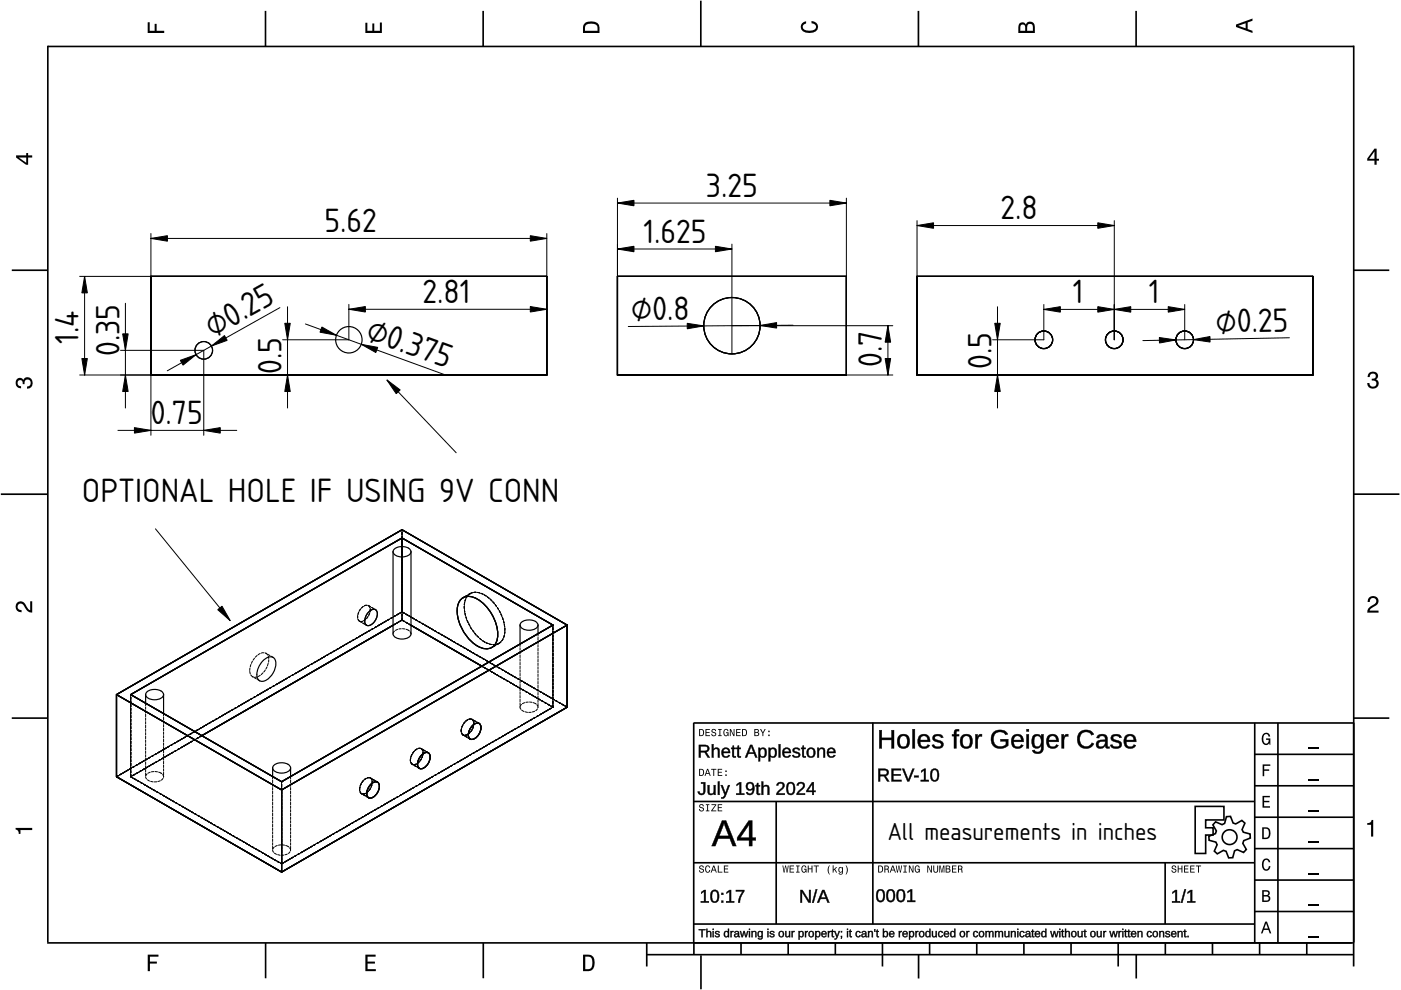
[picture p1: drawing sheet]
<svg xmlns="http://www.w3.org/2000/svg" width="297mm" height="210mm" viewBox="0 0 297 210" stroke-linecap="round" stroke-linejoin="round" font-family="sans-serif">
<defs><g id="words">
<g font-size="6.7">
<text x="149.7" y="41.8">3.25</text>
<text x="212.1" y="46.5">2.8</text>
<text x="68.8" y="49.3">5.62</text>
<text x="136.4" y="51.5">1.625</text>
<text x="89.6" y="64.3">2.81</text>
<text x="227.5" y="64.3">1</text>
<text x="243.6" y="64.3">1</text>
<text x="45.1" y="71.7" transform="rotate(-29 45.1 71.7)">⌀0.25</text>
<text x="77.3" y="71.8" transform="rotate(20 77.3 71.8)">⌀0.375</text>
<text x="133.8" y="67.9">⌀0.8</text>
<text x="257.8" y="70.6" transform="rotate(-1 257.8 70.6)">⌀0.25</text>
<text x="16.7" y="72.9" transform="rotate(-90 16.7 72.9)">1.4</text>
<text x="25.3" y="75.5" transform="rotate(-90 25.3 75.5)">0.35</text>
<text x="187" y="77.9" transform="rotate(-90 187 77.9)">0.7</text>
<text x="59.7" y="79.3" transform="rotate(-90 59.7 79.3)">0.5</text>
<text x="210.2" y="78.2" transform="rotate(-90 210.2 78.2)">0.5</text>
<text x="32" y="90">0.75</text>
<text x="17.4" y="106.5">OPTIONAL HOLE IF USING 9V CONN</text>
</g>
<text font-size="4.9" x="188.2" y="178.2">All measurements in inches</text>
</g></defs>
<g fill="none" stroke="#000" stroke-width=".35">
<path d="M10.1 9.9h277M10.1 9.7v190.1M56.3 2.3v7.5M102.4 2.3v7.5M148.6 .1v9.8M194.7 2.3v7.5M240.9 2.3v7.5M287 9.7v195.2M2.5 57.3h7.5M287.1 57.3h7.5M.2 104.8h10M287 104.8h9.7"/>
<path d="M2.5 152.3h7.5M147 153.3h140.1M147.1 153.3v46.7M185.1 153.2v42.8M266 159.9h21M266 153.3v46.7M270.9 153.3v46.7M287.1 152.3h7.5M147 169.9h119M164.6 169.9v26M266 179.9h21M266 173.3h21"/>
<path d="M266 166.6h21M10 199.9h277.1M56.3 199.9v7.5M102.5 199.9v7.5M137.1 199.9v5M147 195.9h119M147 182.9h119M147.1 199.9v2.5M157.1 199.9v2.5M167.1 199.9v2.5M177.1 199.9v2.5M187.1 199.9v5"/>
<path d="M197.1 199.9v2.5M207.1 199.9v2.5M217.1 199.9v2.5M227.1 199.9v2.5M237.1 199.9v5M247 182.9v13M247.1 199.9v2.5M257.1 199.9v2.5M266 193.3h21M266 186.6h21M267.1 199.9v2.5M277.1 199.9v2.5"/>
<path d="M137.1 202.4h150M148.6 202.6v7.2M194.8 202.4v5.1M240.9 202.4v5.1"/>
</g>
<g fill="#000">
<path d="M31.3 4.7h.4v1.8h1.1v-1.4h.4v1.4h1.6v.5h-3.5z" fill-rule="evenodd"/>
<path d="M77.5 4.8h.4v1.7h1v-1.5h.5v1.5h1.1v-1.7h.5v2.2h-3.5z" fill-rule="evenodd"/>
<path d="M124 4.9a2.19 2.19 0 0 0-.4 2.1h3.5v-1.2a1.42 1.42 0 0 0-1.7-1.3zM124.3 5.2a2.14 2.14 0 0 1 2.3 .3l.1 1h-2.7l.1-1z" fill-rule="evenodd"/>
<path d="M170.1 4.9l.8-.4v.5a.7 .7 0 0 0-.7 .5 .7 .7 0 0 0 .3 .8 1.69 1.69 0 0 0 2.5-.6 .9 .9 0 0 0-.9-.8v-.5a1.24 1.24 0 0 1 1.3 1.1 1.24 1.24 0 0 1-1 1.4 2.22 2.22 0 0 1-2.5-.7l-.1-.5z" fill-rule="evenodd"/>
<path d="M216.1 5l-.2 .8v1.2h3.5v-1.3a.98 .98 0 0 0-.7-1.1 .98 .98 0 0 0-1.2 .6 .84 .84 0 0 0-1.4-.2zM216.4 5.3a.54 .54 0 0 1 .7-.1 .54 .54 0 0 1 .3 .6v.7h-1.1zM217.9 5.2a.62 .62 0 0 1 .7-.1 .62 .62 0 0 1 .4 .6v.8h-1.2z" fill-rule="evenodd"/>
<path d="M262.1 5.2v.5l3.5 1.3v-.5l-1.1-.3v-1.4l1.1-.4v-.5zM262.6 5.5l1.5-.6v1.1z" fill-rule="evenodd"/>
<path d="M3.4 32.9v.5l2.1 1.5h.5v-1.5h.8v-.5h-.8v-.5h-.4v.5zM4 33.4h1.6v1.1z" fill-rule="evenodd"/>
<path d="M291.4 31.5l-1.5 2.1v.5h1.5v.8h.5v-.8h.5v-.4h-.5v-2.2zM291.4 32.1v1.6h-1.1z" fill-rule="evenodd"/>
<path d="M3.6 80.4a.86 .86 0 0 1 1.4 .1 1.06 1.06 0 0 1 1.2-.5 1.06 1.06 0 0 1 .7 1.2 1.1 1.1 0 0 1-1.2 1.2v-.5a.71 .71 0 0 0 .8-.9 .71 .71 0 0 0-1.3-.1v.6h-.4a.61 .61 0 0 0-.3-.8 .61 .61 0 0 0-.8 .2 .61 .61 0 0 0 .2 .8l.6 .2v.4a1.15 1.15 0 0 1-1.2-.6 1.15 1.15 0 0 1 .3-1.3z" fill-rule="evenodd"/>
<path d="M290.3 79.1a1.08 1.08 0 0 1 1.3-.2 1.08 1.08 0 0 1 .5 1.3l-.4 .2a1.06 1.06 0 0 1 .6 1.3 1.06 1.06 0 0 1-1.2 .7 1.1 1.1 0 0 1-1.2-1.2h.4a.71 .71 0 0 0 1 .8 .71 .71 0 0 0 .1-1.3h-.6v-.4a.61 .61 0 0 0 .8-.3 .61 .61 0 0 0-.2-.8 .61 .61 0 0 0-.8 .2l-.2 .5h-.4z" fill-rule="evenodd"/>
<path d="M3.6 127.8a1.22 1.22 0 0 1 2 .7l.4 .6 .4 .3v-1.9h.4v2.4a1.8 1.8 0 0 1-1.7-1.4 .71 .71 0 0 0-.9-.5 .71 .71 0 0 0-.5 .8 .71 .71 0 0 0 .9 .6v.4a1.18 1.18 0 0 1-1.2-.6 1.18 1.18 0 0 1 .2-1.4z" fill-rule="evenodd"/>
<path d="M290.3 126.7a1.18 1.18 0 0 1 1.9 .3 1.18 1.18 0 0 1-1 1.7l-.5 .3-.3 .5h1.9v.4h-2.4a1.8 1.8 0 0 1 1.4-1.7 .71 .71 0 0 0 .5-.9 .71 .71 0 0 0-.9-.5 .71 .71 0 0 0-.5 .8h-.4z" fill-rule="evenodd"/>
<path d="M148.2 154.6v1.5h.5a.77 .77 0 0 0 .6-.8 .77 .77 0 0 0-.6-.7zM148.4 154.8a.58 .58 0 0 1 .7 .5 .58 .58 0 0 1-.7 .6zM149.6 154.6v1.5h.9v-.2h-.7v-.5h.6v-.2h-.6v-.4h.7v-.2zM151 154.7a.53 .53 0 0 0 0 .6 .53 .53 0 0 0 .6 .2 .32 .32 0 0 1-.3 .5 .32 .32 0 0 1-.3-.4h-.2a.5 .5 0 0 0 .7 .5 .5 .5 0 0 0 .1-.8l-.4-.1a.28 .28 0 0 1-.1-.4 .28 .28 0 0 1 .4-.1 .28 .28 0 0 1 .1 .3h.2a.51 .51 0 0 0-.3-.4 .51 .51 0 0 0-.5 .1zM152.3 154.6v.2h.2v1.1h-.2v.2h.7v-.2h-.3v-1.1h.3v-.2zM153.5 154.7a.81 .81 0 0 0 .5 1.4l.3-.2 .2 .2v-.8h-.6v.1h.4l-.2 .5a.6 .6 0 0 1-.5-.6 .6 .6 0 0 1 .4-.6l.2 .3h.3l-.2-.3a.53 .53 0 0 0-.8 0zM154.7 154.6v1.5h.2v-1.3l.6 1.3h.2v-1.5h-.2v1.2l-.5-1.2zM156.1 154.6v1.5h.9v-.2h-.7v-.5h.6v-.2h-.6v-.4h.7v-.2zM157.3 154.6v1.5h.5a.77 .77 0 0 0 .6-.8 .77 .77 0 0 0-.6-.7zM157.5 154.8a.57 .57 0 0 1 .7 .5 .57 .57 0 0 1-.7 .6zM159.9 154.6v1.5h.6a.42 .42 0 0 0 .5-.3 .42 .42 0 0 0-.3-.5l.2-.2-.1-.4zM160.1 154.8h.3a.23 .23 0 0 1 .3 .2 .23 .23 0 0 1-.3 .2h-.3zM160.1 155.4h.4a.26 .26 0 0 1 .3 .2 .26 .26 0 0 1-.3 .3h-.4zM161.1 154.6l.5 .9v.6h.2v-.6l.5-.9h-.2l-.4 .7-.3-.7zM162.9 155.8v.3h.3v-.3zM162.9 154.9v.3h.3v-.3z" fill-rule="evenodd"/>
<path d="M267.8 155.7a.85 .85 0 0 1 .9-.3 .85 .85 0 0 1 .6 .8h-.3l-.1-.3a.49 .49 0 0 0-.4-.3 .49 .49 0 0 0-.5 .3 1.2 1.2 0 0 0 .4 1.8 .66 .66 0 0 0 .6-.8h-.6v-.3h.9v1.3h-.1l-.1-.3-.3 .3a.85 .85 0 0 1-1.2-.7v-1.1z" fill-rule="evenodd"/>
<path d="M3.3 175.5h3.5v.5h-2.5v.8h-.3a.77 .77 0 0 0-.7-.9z" fill-rule="evenodd"/>
<path d="M148.4 170.6a.53 .53 0 0 0 0 .6 .53 .53 0 0 0 .6 .2 .32 .32 0 0 1-.3 .5 .32 .32 0 0 1-.3-.4h-.2a.5 .5 0 0 0 .7 .6 .5 .5 0 0 0 .1-.9l-.4-.1a.28 .28 0 0 1-.1-.4 .28 .28 0 0 1 .4-.1 .28 .28 0 0 1 .1 .4h.2a.51 .51 0 0 0-.3-.5 .51 .51 0 0 0-.5 .1zM149.7 170.5v.2h.2v1.1h-.2v.2h.7v-.2h-.3v-1.1h.3v-.2zM150.8 170.5v.2h.8l-.8 1.3h1.1v-.2h-.9l.9-1.3zM152.2 170.5v1.5h.9v-.2h-.7v-.5h.6v-.1h-.6v-.5h.7v-.2z" fill-rule="evenodd"/>
<path d="M148.2 163v1.5h.5a.77 .77 0 0 0 .6-.7 .77 .77 0 0 0-.6-.8zM148.4 163.2a.58 .58 0 0 1 .7 .6 .58 .58 0 0 1-.7 .5zM149.9 163l-.5 1.5h.2l.1-.4h.6l.2 .4h.2l-.6-1.5zM150 163.2l.3 .7h-.5zM150.8 163v.2h.4v1.3h.2v-1.3h.5v-.2zM152.2 163v1.5h.9v-.2h-.7v-.5h.6v-.2h-.6v-.4h.7v-.2zM153.8 164.2v.3h.3v-.3zM153.8 163.4v.3h.3v-.3z" fill-rule="evenodd"/>
<path d="M267.7 168.7h1.5v.3h-1.2v.8h1.1v.3h-1.1v.8h1.3v.3h-1.6z" fill-rule="evenodd"/>
<path d="M267.7 162.1h1.6v.3h-1.3v.7h1.1v.3h-1.1v1.2h-.3z" fill-rule="evenodd"/>
<path d="M267.6 175.4v2.5h.8a1.37 1.37 0 0 0 .7-2.2 1.56 1.56 0 0 0-1.5-.3zM267.9 175.7a.98 .98 0 0 1 1.2 .7 .98 .98 0 0 1-.7 1.2h-.5z" fill-rule="evenodd"/>
<path d="M289.9 174.5a.77 .77 0 0 0 .9-.7h.4v3.6h-.5v-2.5h-.8z" fill-rule="evenodd"/>
<path d="M148.4 183.6a.53 .53 0 0 0 0 .6 .53 .53 0 0 0 .6 .2 .32 .32 0 0 1-.3 .5 .32 .32 0 0 1-.3-.4h-.2a.5 .5 0 0 0 .7 .6 .5 .5 0 0 0 .1-.9l-.4-.1a.28 .28 0 0 1-.1-.4 .28 .28 0 0 1 .4-.1 .28 .28 0 0 1 .1 .4h.2a.51 .51 0 0 0-.3-.5 .51 .51 0 0 0-.5 .1zM149.6 183.7l-.1 .2a.67 .67 0 0 0 .1 .9 .67 .67 0 0 0 .8 .1l.2-.4h-.2l-.2 .3a.6 .6 0 0 1-.5-.5 .6 .6 0 0 1 .5-.6l.2 .3h.2l-.2-.4a.5 .5 0 0 0-.8 .1zM151.2 183.5l-.5 1.5h.2l.1-.4h.6l.2 .4h.2l-.6-1.5zM151.3 183.7l.3 .7h-.5zM152.2 183.5v1.5h1v-.2h-.8v-1.3zM153.5 183.5v1.5h.9v-.2h-.7v-.5h.6v-.2h-.6v-.4h.7v-.2z" fill-rule="evenodd"/>
<path d="M165.9 183.5l.2 1.5h.2l.3-1.3 .2 1.3h.2l.2-1.5h-.1l-.2 1.3-.2-1.3h-.2l-.2 1.3-.2-1.3zM167.4 183.5v1.5h1v-.2h-.8v-.5h.7v-.2h-.7v-.4h.7v-.2zM168.8 183.5v.2h.3v1.1h-.3v.2h.7v-.2h-.2v-1.1h.2v-.2zM170 183.7a.82 .82 0 0 0 .6 1.3l.3-.2 .1 .2v-.8h-.5v.2h.3l-.2 .4a.6 .6 0 0 1-.5-.5 .6 .6 0 0 1 .5-.6l.2 .3h.2l-.2-.4a.53 .53 0 0 0-.8 .1zM171.3 183.5v1.5h.2v-.7h.6v.7h.2v-1.5h-.2v.6h-.6v-.6zM172.5 183.5v.2h.5v1.3h.2v-1.3h.4v-.2zM175.8 183.5a1.35 1.35 0 0 0 .2 1.9 1.84 1.84 0 0 1 0-1.9zM176.5 183.5v1.5h.2v-.4l.2-.2 .4 .6h.2l-.4-.7 .4-.5h-.2l-.6 .6v-.9zM177.9 184a.59 .59 0 0 0-.2 .7 .59 .59 0 0 0 .7 .3l.1-.2a.31 .31 0 0 1-.1 .5 .31 .31 0 0 1-.4-.2h-.2a.47 .47 0 0 0 .5 .4 .47 .47 0 0 0 .4-.5v-1.2h-.2v.2l-.3-.2zM178 184.1l.1-.1a.42 .42 0 0 1 .4 .4 .42 .42 0 0 1-.4 .5l-.1-.3zM179.3 183.5a1.85 1.85 0 0 1 0 1.9 1.22 1.22 0 0 0 0-1.9z" fill-rule="evenodd"/>
<path d="M186.2 183.5v1.5h.5a.77 .77 0 0 0 .6-.7 .77 .77 0 0 0-.6-.8zM186.4 183.7a.58 .58 0 0 1 .6 .6 .58 .58 0 0 1-.6 .5zM187.5 183.5v1.5h.2v-.6a.45 .45 0 0 1 .5 .1 .45 .45 0 0 1 .1 .5h.2l-.2-.7a.42 .42 0 0 0 .1-.5 .42 .42 0 0 0-.4-.3zM187.7 183.7h.3a.26 .26 0 0 1 .3 .2 .26 .26 0 0 1-.4 .3h-.2zM189.2 183.5l-.6 1.5h.2l.2-.4h.6l.1 .4h.2l-.5-1.5zM189.3 183.7l.2 .7h-.4zM189.9 183.5l.3 1.5h.2l.2-1.3 .2 1.3h.2l.3-1.5h-.2l-.2 1.3-.2-1.3h-.2l-.2 1.3-.2-1.3zM191.5 183.5v.2h.3v1.1h-.3v.2h.8v-.2h-.3v-1.1h.3v-.2zM192.7 183.5v1.5h.2v-1.2l.6 1.2h.2v-1.5h-.2v1.2l-.6-1.2zM194.1 183.7a.81 .81 0 0 0 .5 1.3l.3-.2 .1 .2v-.8h-.5v.2h.3l-.2 .4a.6 .6 0 0 1-.5-.5 .6 .6 0 0 1 .5-.6l.2 .3h.2l-.2-.4a.53 .53 0 0 0-.7 .1zM196.6 183.5v1.5h.2v-1.2l.6 1.2h.2v-1.5h-.2v1.2l-.6-1.2zM197.9 183.5v.9a.52 .52 0 0 0 .5 .6 .52 .52 0 0 0 .5-.6v-.9h-.2v.9a.33 .33 0 0 1-.3 .5 .33 .33 0 0 1-.3-.5v-.9zM199.2 183.5v1.5h.1v-1.4l.3 1.4h.2l.3-1.4v1.4h.1v-1.5h-.2l-.3 1.3-.3-1.3zM200.5 183.5v1.5h.6a.42 .42 0 0 0 .4-.3 .42 .42 0 0 0-.2-.5l.2-.2-.1-.4zM200.7 183.7h.3a.23 .23 0 0 1 .3 .2 .23 .23 0 0 1-.3 .2h-.3zM200.7 184.3h.3a.26 .26 0 0 1 .3 .3 .26 .26 0 0 1-.3 .2h-.3zM201.8 183.5v1.5h1v-.2h-.8v-.5h.7v-.2h-.7v-.4h.8v-.2zM203.1 183.5v1.5h.2v-.6a.45 .45 0 0 1 .5 .1 .45 .45 0 0 1 .1 .5h.2l-.2-.7a.42 .42 0 0 0 .1-.5 .42 .42 0 0 0-.4-.3zM203.3 183.7h.3a.26 .26 0 0 1 .3 .2 .26 .26 0 0 1-.4 .3h-.2z" fill-rule="evenodd"/>
<path d="M248.5 183.6a.53 .53 0 0 0 0 .6 .53 .53 0 0 0 .6 .2 .32 .32 0 0 1-.2 .5 .32 .32 0 0 1-.3-.4h-.2a.5 .5 0 0 0 .6 .6 .5 .5 0 0 0 .2-.9l-.4-.1a.28 .28 0 0 1-.1-.4 .28 .28 0 0 1 .3-.1 .28 .28 0 0 1 .2 .4h.2a.51 .51 0 0 0-.3-.5 .51 .51 0 0 0-.6 .1zM249.7 183.5v1.5h.2v-.7h.6v.7h.2v-1.5h-.2v.6h-.6v-.6zM251 183.5v1.5h1v-.2h-.8v-.5h.7v-.2h-.7v-.4h.8v-.2zM252.3 183.5v1.5h1v-.2h-.8v-.5h.7v-.2h-.7v-.4h.8v-.2zM253.5 183.5v.2h.5v1.3h.2v-1.3h.5v-.2z" fill-rule="evenodd"/>
<path d="M268.3 195.4l-1 2.5h.4l.2-.7h1l.3 .7h.3l-.9-2.5zM268.4 195.8l.4 1.1h-.7z" fill-rule="evenodd"/>
<path d="M267.6 188.7v2.5h1a.7 .7 0 0 0 .7-.5 .7 .7 0 0 0-.4-.8 .61 .61 0 0 0 .3-.8 .61 .61 0 0 0-.7-.4zM267.9 189h.6a.38 .38 0 0 1 .4 .4 .38 .38 0 0 1-.5 .4h-.5zM267.9 190.1h.6a.44 .44 0 0 1 .5 .4 .44 .44 0 0 1-.5 .4h-.6z" fill-rule="evenodd"/>
<path d="M267.8 182.3a.85 .85 0 0 1 .9-.3 .85 .85 0 0 1 .6 .8h-.3l-.1-.2a.47 .47 0 0 0-.4-.3 .47 .47 0 0 0-.4 .3 1.21 1.21 0 0 0 .4 1.7 .64 .64 0 0 0 .5-.7h.4a.89 .89 0 0 1-.8 1 .89 .89 0 0 1-1-.7v-1.1z" fill-rule="evenodd"/>
<path d="M31.3 202.4h2.3v.4h-1.8v1.1h1.5v.4h-1.5v1.6h-.5z" fill-rule="evenodd"/>
<path d="M77.5 202.4h2.1v.4h-1.7v1.1h1.6v.4h-1.6v1.2h1.8v.4h-2.2z" fill-rule="evenodd"/>
<path d="M123.6 202.4v3.5h1.2a1.42 1.42 0 0 0 1.3-1.7 1.38 1.38 0 0 0-1.3-1.8zM124.1 202.8l1 .1a1.89 1.89 0 0 1 0 2.5l-1 .1z" fill-rule="evenodd"/>
</g>
<path d="M277.3 158.6h2.2M277.3 178.6h2.2M277.3 172h2.2M277.3 165.3h2.2M277.3 198.6h2.2M277.3 192h2.2M277.3 185.3h2.2" fill="none" stroke="#000" stroke-width=".25"/>
<g fill="#000">
<path d="M186.4 154.8h.6v1.6h2v-1.6h.6v3.9h-.6v-1.8h-2.1l.1 1.8h-.6zM186.4 154.8v3.9h.5v-1.9h2.2l-.1 1.9h.5v-3.9h-.5l.1 1.7h-2.2v-1.7zM190.7 155.9a1.44 1.44 0 0 1 1.7 0 1.44 1.44 0 0 1 .5 1.6 1.36 1.36 0 0 1-1.5 1.2 1.36 1.36 0 0 1-1.2-1.5v-.6zM190.7 155.9a1.56 1.56 0 0 0-.4 1.7 1.56 1.56 0 0 0 1.2 1.1 1.33 1.33 0 0 0 1.3-1.9 1.25 1.25 0 0 0-.8-1.1 1.25 1.25 0 0 0-1.3 .2zM191.1 156.2a1.54 1.54 0 0 0 .2 2.1h.2a.84 .84 0 0 0 .8-1.1 .81 .81 0 0 0-.2-1 .81 .81 0 0 0-1 0zM191.1 156.1a.9 .9 0 0 1 1 .1 .9 .9 0 0 1 .3 1 .9 .9 0 0 1-.9 1.2 .9 .9 0 0 1-.8-1.2l.1-.7zM193.4 154.6h.6v4.1h-.6zM193.5 154.6v4.1h.5v-4.1zM194.9 156a1.36 1.36 0 0 1 1.7-.3 1.36 1.36 0 0 1 .6 1.6h-2.1a.84 .84 0 0 0 .6 .9 .84 .84 0 0 0 1-.4l.5 .2a1.44 1.44 0 0 1-1.9 .6 1.44 1.44 0 0 1-.7-1.8zM195 156.1a1.53 1.53 0 0 0-.3 1.7 1.53 1.53 0 0 0 1.6 .8l.8-.5-.4-.2a.78 .78 0 0 1-1.3 .4l-.3-.4-.1-.7 2.1 .1a1.3 1.3 0 0 0-.6-1.5 1.3 1.3 0 0 0-1.5 .3zM195.4 156.3l-.3 .6h1.5a.75 .75 0 0 0-.4-.8 .75 .75 0 0 0-.8 .2zM195.3 156.2a.81 .81 0 0 1 1-.2 .81 .81 0 0 1 .4 1h-1.7zM198 155.8a1.3 1.3 0 0 1 2 .6l-.5 .1a.75 .75 0 0 0-1.3-.1l.2 .3 .6 .2a.95 .95 0 0 1 1.1 1 .95 .95 0 0 1-1.3 .9 .96 .96 0 0 1-1.2-.9l.4-.1a.85 .85 0 0 0 1.5 .1l-.5-.5a1.07 1.07 0 0 1-1.2-1.4zM198 155.9a.8 .8 0 0 0-.1 .9 .8 .8 0 0 0 .8 .5l.4 .1a.53 .53 0 0 1 .5 .6 .53 .53 0 0 1-.8 .4l-.5-.1-.3-.4-.4 .1a1.39 1.39 0 0 0 2.3 .1 .91 .91 0 0 0-.9-1.1v-.1a.53 .53 0 0 1-.7-.2 .53 .53 0 0 1 .2-.7h.7l.3 .4h.5a1.29 1.29 0 0 0-2-.5zM202.4 154.8l.4-.2h.6v.5h-.5l-.1 .6h.6v.4h-.6v2.6h-.6l.1-2.6h-.5v-.4h.5l-.1-.6zM202.5 154.8l-.2 1-.4-.1v.4l.4-.1v2.7h.5l-.1-2.7 .6 .1v-.4l-.5 .1a.47 .47 0 0 1-.1-.7 .47 .47 0 0 1 .6-.1v-.3zM204 155.9a1.44 1.44 0 0 1 1.8 0 1.44 1.44 0 0 1 .4 1.6 1.36 1.36 0 0 1-1.5 1.2 1.36 1.36 0 0 1-1.2-1.5l.1-.6zM204.1 155.9a1.56 1.56 0 0 0-.5 1.7 1.56 1.56 0 0 0 1.3 1.1 1.33 1.33 0 0 0 1.2-1.9 1.25 1.25 0 0 0-.7-1.1 1.25 1.25 0 0 0-1.3 .2zM204.4 156.2a1.54 1.54 0 0 0 .2 2.1h.3a.84 .84 0 0 0 .7-1.1 .81 .81 0 0 0-.2-1 .81 .81 0 0 0-1 0zM204.4 156.1a.9 .9 0 0 1 1 .1 .9 .9 0 0 1 .3 1 .9 .9 0 0 1-.8 1.2 .9 .9 0 0 1-.9-1.2l.1-.7zM206.8 155.7h.5v.6a.65 .65 0 0 1 .9-.6v.5a.69 .69 0 0 0-.7 .2 .69 .69 0 0 0-.2 .7v1.6h-.5zM206.8 155.7v3h.5v-1.6a.74 .74 0 0 1 .1-.8 .74 .74 0 0 1 .8-.2v-.4a.96 .96 0 0 0-1 .7l.1-.7zM210.6 155.2a2.01 2.01 0 0 1 3.1 .5l-.5 .2a1.42 1.42 0 0 0-1.9-.5 1.42 1.42 0 0 0-.5 2 1.62 1.62 0 0 0 2.5 .5v-.7h-1.2v-.5h1.7v1.4a2.14 2.14 0 0 1-3.1 .2 2.14 2.14 0 0 1-.1-3.1zM210.6 155.3a2.04 2.04 0 0 0 .1 2.9 2.04 2.04 0 0 0 2.8 0l.3-.1v-1.4h-1.7v.5l1.2-.1v.8a1.6 1.6 0 0 1-2.7-.7 1.6 1.6 0 0 1 1.9-2l.4 .2 .3 .4 .5-.1a1.99 1.99 0 0 0-3.1-.4zM214.7 156a1.36 1.36 0 0 1 1.7-.3 1.36 1.36 0 0 1 .6 1.6h-2a.84 .84 0 0 0 .5 .9 .84 .84 0 0 0 1-.4l.5 .2a1.44 1.44 0 0 1-1.9 .6 1.44 1.44 0 0 1-.7-1.8zM214.8 156.1a1.53 1.53 0 0 0-.3 1.7 1.53 1.53 0 0 0 1.7 .8l.7-.5-.4-.2a.78 .78 0 0 1-1.2 .4l-.3-.4-.1-.7 2.1 .1a1.3 1.3 0 0 0-.7-1.5 1.3 1.3 0 0 0-1.5 .3zM215.2 156.3l-.3 .6h1.6a.75 .75 0 0 0-.4-.8 .75 .75 0 0 0-.9 .2zM215.1 156.2a.81 .81 0 0 1 1-.2 .81 .81 0 0 1 .4 1h-1.6zM217.6 154.6h.6v.5h-.6zM217.6 154.6v.5h.5v-.5zM217.6 155.7h.6v3h-.6zM217.6 155.7v3h.5v-3zM219.1 155.8a1.01 1.01 0 0 1 1.6 .4l.1-.5h.5v2.9a1.28 1.28 0 0 1-1.1 1.3 1.28 1.28 0 0 1-1.4-.9h.6a.71 .71 0 0 0 .8 .4 .71 .71 0 0 0 .5-.8v-.5a1.06 1.06 0 0 1-1.2 .6 1.06 1.06 0 0 1-.8-1.1l.1-1.1zM219.1 156.1a2.3 2.3 0 0 0 .1 2.4 1.21 1.21 0 0 0 1.6-.4 1.01 1.01 0 0 1-.8 1.4l-.4-.1-.2-.4-.5 .1a1.22 1.22 0 0 0 1.3 .6 1.22 1.22 0 0 0 1-1.1l.1-2.9h-.5l-.1 .6a.99 .99 0 0 0-1.6-.2zM219.6 156.2a1.64 1.64 0 0 0 .1 2 1.1 1.1 0 0 0 1-.6 1.1 1.1 0 0 0-.2-1.2l-.3-.3zM219.5 156.1a.96 .96 0 0 1 1.1 .2 .96 .96 0 0 1 .2 1.1 .83 .83 0 0 1-1 1 .83 .83 0 0 1-.6-1.2l.1-.7zM222.2 156a1.36 1.36 0 0 1 1.6-.3 1.36 1.36 0 0 1 .7 1.6h-2.1a.84 .84 0 0 0 .5 .9 .84 .84 0 0 0 1.1-.4l.4 .2a1.44 1.44 0 0 1-1.8 .6 1.44 1.44 0 0 1-.8-1.8zM222.2 156.1a1.53 1.53 0 0 0-.2 1.7 1.53 1.53 0 0 0 1.6 .8l.8-.5-.4-.2a.78 .78 0 0 1-1.3 .4l-.3-.4-.1-.7 2.1 .1a1.3 1.3 0 0 0-.6-1.5 1.3 1.3 0 0 0-1.6 .3zM222.6 156.3l-.2 .6h1.5a.75 .75 0 0 0-.4-.8 .75 .75 0 0 0-.9 .2zM222.6 156.2a.81 .81 0 0 1 .9-.2 .81 .81 0 0 1 .5 1h-1.7zM225 155.7h.6v.6a.65 .65 0 0 1 .9-.6v.5a.69 .69 0 0 0-.7 .2 .69 .69 0 0 0-.2 .7v1.6h-.5zM225.1 155.7v3h.5l-.1-1.6a.74 .74 0 0 1 .2-.8 .74 .74 0 0 1 .8-.2v-.4a.96 .96 0 0 0-1 .7v-.7zM228.9 155.3a1.93 1.93 0 0 1 3.1 .4l-.6 .2a1.34 1.34 0 0 0-1.7-.5 1.34 1.34 0 0 0-.7 1.6 1.29 1.29 0 0 0 1.1 1.2 1.29 1.29 0 0 0 1.4-.8l.5 .3a1.95 1.95 0 0 1-2.7 .8 1.95 1.95 0 0 1-.8-2.6zM228.9 155.3a1.96 1.96 0 0 0-.3 2.4 1.96 1.96 0 0 0 2.2 .9l.6-.3 .5-.6-.4-.2a1.41 1.41 0 0 1-1.8 .7 1.41 1.41 0 0 1-.8-1.8 1.35 1.35 0 0 1 1.1-1.2 1.35 1.35 0 0 1 1.4 .7l.5-.2a1.91 1.91 0 0 0-3-.4zM232.7 155.9a1.26 1.26 0 0 1 2.2 .7v1.5l.1 .2h.3v.3a.6 .6 0 0 1-.7 .1 .6 .6 0 0 1-.3-.6 1.03 1.03 0 0 1-1.3 .7 1.03 1.03 0 0 1-.7-1.3 1.03 1.03 0 0 1 1.4-.7l.6 .1a.64 .64 0 0 0-.5-.8 .64 .64 0 0 0-.8 .4h-.5zM232.9 155.9l-.4 .6h.5a.62 .62 0 0 1 .4-.6 .62 .62 0 0 1 .7 .2l.2 .2 .1 .6h-.7a.94 .94 0 0 0-1.2 .5 .94 .94 0 0 0 .4 1.2 .94 .94 0 0 0 1.2-.3l.3-.3a.55 .55 0 0 0 .2 .6 .55 .55 0 0 0 .6 0v-.3l-.3 .1-.1-.3v-1.5a1.12 1.12 0 0 0-.7-.9 1.12 1.12 0 0 0-1.2 .2zM233.1 157.4a.57 .57 0 0 0 .1 .9 .57 .57 0 0 0 .9-.3l.2-.8zM233.1 157.3l1.2-.1a.85 .85 0 0 1-.4 1 .85 .85 0 0 1-1-.2zM235.8 155.8a1.3 1.3 0 0 1 2 .6l-.5 .1a.75 .75 0 0 0-1.3-.1l.2 .3 .6 .2a.95 .95 0 0 1 1.1 1 .95 .95 0 0 1-1.3 .9 .96 .96 0 0 1-1.2-.9l.4-.1a.85 .85 0 0 0 1.5 .1l-.5-.5a1.07 1.07 0 0 1-1.2-1.4zM235.8 155.9a.8 .8 0 0 0-.1 .9 .8 .8 0 0 0 .8 .5l.4 .1a.53 .53 0 0 1 .5 .6 .53 .53 0 0 1-.8 .4l-.5-.1-.3-.4-.4 .1a1.39 1.39 0 0 0 2.4 .1 .91 .91 0 0 0-1-1.1v-.1a.53 .53 0 0 1-.7-.2 .53 .53 0 0 1 .2-.7h.7l.3 .4h.5a1.29 1.29 0 0 0-2-.5zM238.6 156a1.36 1.36 0 0 1 1.7-.3 1.36 1.36 0 0 1 .6 1.6h-2.1a.84 .84 0 0 0 .6 .9 .84 .84 0 0 0 1-.4l.5 .2a1.44 1.44 0 0 1-1.9 .6 1.44 1.44 0 0 1-.8-1.8zM238.6 156.1a1.53 1.53 0 0 0-.2 1.7 1.53 1.53 0 0 0 1.6 .8l.8-.5-.4-.2a.78 .78 0 0 1-1.3 .4l-.3-.4-.1-.7 2.1 .1a1.3 1.3 0 0 0-.6-1.5 1.3 1.3 0 0 0-1.6 .3zM239 156.3l-.2 .6h1.5a.75 .75 0 0 0-.4-.8 .75 .75 0 0 0-.9 .2zM239 156.2a.81 .81 0 0 1 1-.2 .81 .81 0 0 1 .4 1h-1.7z"/>
<path d="M186.4 154.8h.5v1.6h2.1v-1.6h.5v3.9h-.5v-1.8h-2.1v1.8h-.5zM190.7 155.9a1.39 1.39 0 0 1 1.7 0 1.39 1.39 0 0 1 .4 1.6 1.32 1.32 0 0 1-1.4 1.2 1.32 1.32 0 0 1-1.2-1.5l.1-.6zM191.1 156.1a1.58 1.58 0 0 0 .2 2.2h.2a.88 .88 0 0 0 .9-1.1 .85 .85 0 0 0-.3-1 .85 .85 0 0 0-1-.1zM193.5 154.6h.5v4.1h-.5zM194.9 156a1.34 1.34 0 0 1 1.6-.2 1.34 1.34 0 0 1 .7 1.5h-2.1a.86 .86 0 0 0 .5 1 .86 .86 0 0 0 1.1-.4l.4 .1a1.4 1.4 0 0 1-1.8 .6 1.4 1.4 0 0 1-.7-1.8zM195.3 156.3l-.2 .6h1.6a.79 .79 0 0 0-.5-.8 .79 .79 0 0 0-.9 .2zM198 155.9a1.34 1.34 0 0 1 2 .5h-.5a.76 .76 0 0 0-1.3 0 1.56 1.56 0 0 0 1.3 .7 .87 .87 0 0 1 .5 1.2 .87 .87 0 0 1-1.2 .4l-.6-.1-.4-.2-.2-.4 .4-.1a.86 .86 0 0 0 1.5 0 1.98 1.98 0 0 0-1.4-.8l-.4-.6zM202.4 154.8l.9-.1v.3h-.3l-.2 .2v.5h.5v.4h-.5v2.6h-.5v-2.6h-.4v-.4h.4zM204 155.9a1.39 1.39 0 0 1 1.7 0 1.39 1.39 0 0 1 .5 1.6 1.32 1.32 0 0 1-1.5 1.2 1.32 1.32 0 0 1-1.1-1.5v-.6zM204.4 156.1a1.58 1.58 0 0 0 .2 2.2h.3a.88 .88 0 0 0 .8-1.1 .85 .85 0 0 0-.3-1 .85 .85 0 0 0-1-.1zM206.8 155.7h.5v.6a.71 .71 0 0 1 .9-.6v.4a.74 .74 0 0 0-.8 .2 .74 .74 0 0 0-.1 .8v1.6h-.5zM210.6 155.3a2.02 2.02 0 0 1 3.1 .4l-.5 .1a1.41 1.41 0 0 0-1.8-.5 1.41 1.41 0 0 0-.7 1.8 1.54 1.54 0 0 0 2.6 .8v-.7h-1.2v-.5h1.7v1.4a2.1 2.1 0 0 1-3 .2 2.1 2.1 0 0 1-.2-3zM214.7 156a1.34 1.34 0 0 1 1.7-.2 1.34 1.34 0 0 1 .6 1.5h-2.1a.86 .86 0 0 0 .5 1 .86 .86 0 0 0 1.1-.4l.4 .1a1.4 1.4 0 0 1-1.8 .6 1.4 1.4 0 0 1-.7-1.8zM215.2 156.3l-.3 .6h1.6a.79 .79 0 0 0-.4-.8 .79 .79 0 0 0-.9 .2zM217.6 154.6h.5v.5h-.5zM217.6 155.7h.5v3h-.5zM219 156a1.04 1.04 0 0 1 1.8 .2v-.5h.5l-.1 2.9a1.24 1.24 0 0 1-.9 1.2 1.24 1.24 0 0 1-1.4-.7l.5-.1a.73 .73 0 0 0 .8 .4 .73 .73 0 0 0 .5-.8v-.5a1.11 1.11 0 0 1-1.4 .5 1.11 1.11 0 0 1-.6-1.4zM219.6 156.1a1.67 1.67 0 0 0 .1 2.2 1.03 1.03 0 0 0 1-1.6 .75 .75 0 0 0-1.1-.6zM222.2 156a1.34 1.34 0 0 1 1.6-.2 1.34 1.34 0 0 1 .7 1.5h-2.1a.86 .86 0 0 0 .5 1 .86 .86 0 0 0 1.1-.4l.4 .1a1.4 1.4 0 0 1-1.8 .6 1.4 1.4 0 0 1-.7-1.8zM222.6 156.3l-.2 .6h1.6a.79 .79 0 0 0-.5-.8 .79 .79 0 0 0-.9 .2zM225.1 155.7h.4l.1 .6a.71 .71 0 0 1 .9-.6v.4a.74 .74 0 0 0-.8 .2 .74 .74 0 0 0-.1 .8v1.6h-.5zM228.9 155.3a1.92 1.92 0 0 1 3 .4l-.5 .2a1.36 1.36 0 0 0-1.8-.6 1.36 1.36 0 0 0-.6 1.8 1.33 1.33 0 0 0 1.1 1.2 1.33 1.33 0 0 0 1.4-.8l.4 .2a1.93 1.93 0 0 1-2.6 .8 1.93 1.93 0 0 1-.8-2.6zM232.9 155.9a1.17 1.17 0 0 1 1.2-.3 1.17 1.17 0 0 1 .7 1v1.5l.2 .2h.2v.3a.59 .59 0 0 1-.6 .1 .59 .59 0 0 1-.3-.6 1 1 0 0 1-1.2 .6 1 1 0 0 1-.7-1.1l.5-.6 1.4-.1a.67 .67 0 0 0-.5-.9 .67 .67 0 0 0-.8 .5h-.5zM233.1 157.4a.61 .61 0 0 0 .1 .9 .61 .61 0 0 0 .9-.3l.2-.8zM235.8 155.9a1.34 1.34 0 0 1 2 .5h-.5a.76 .76 0 0 0-1.3 0 1.56 1.56 0 0 0 1.4 .7 .87 .87 0 0 1 .4 1.2 .87 .87 0 0 1-1.2 .4l-.6-.1-.4-.2-.2-.4 .4-.1a.86 .86 0 0 0 1.6 0 1.98 1.98 0 0 0-1.5-.8l-.4-.6zM238.6 156a1.34 1.34 0 0 1 1.6-.2 1.34 1.34 0 0 1 .7 1.5h-2.1a.86 .86 0 0 0 .5 1 .86 .86 0 0 0 1.1-.4l.4 .1a1.4 1.4 0 0 1-1.8 .6 1.4 1.4 0 0 1-.7-1.8zM239 156.3l-.2 .6h1.6a.79 .79 0 0 0-.5-.8 .79 .79 0 0 0-.9 .2z"/>
<path d="M148.6 165.9h.9v1.8a.8 .8 0 0 1-.7 .9 .8 .8 0 0 1-.9-.7l.4-.1a.44 .44 0 0 0 .5 .5 .44 .44 0 0 0 .4-.6v-1.5h-.6zM150.1 166.5h.3v1.3a.49 .49 0 0 0 .5 .5 .49 .49 0 0 0 .4-.6v-1.2h.4v2h-.3v-.3a.69 .69 0 0 1-.8 .3 .69 .69 0 0 1-.5-.7zM152.2 165.7h.4v2.8h-.4zM152.8 166.5h.4l.6 1.6 .6-1.6h.3l-.7 2a.87 .87 0 0 1-1.1 .8v-.3h.4l.3-.5zM156.2 166.3l.6-.4h.3v2.3h.7v.3h-1.7v-.3h.7v-2l-.6 .4zM158.4 166.1a.98 .98 0 0 1 1.2-.1 .98 .98 0 0 1 .3 1.1 1.02 1.02 0 0 1-.3 1.2 1.02 1.02 0 0 1-1.2 0l-.2-.3h.3a.56 .56 0 0 0 .7 .2 .56 .56 0 0 0 .4-.7v-.3a.86 .86 0 0 1-1.3 .1 .86 .86 0 0 1 .1-1.2zM158.6 166.3a.62 .62 0 0 0 .1 .9 .62 .62 0 0 0 .9-.2 .62 .62 0 0 0-.4-.9zM160.5 166h.3v.5h.3v.2h-.3v1.3l.1 .3h.3v.2h-.4l-.3-.2-.1-1.6h-.2v-.2h.2zM161.5 165.7h.3v1.1a.69 .69 0 0 1 .8-.3 .69 .69 0 0 1 .5 .7v1.3h-.3v-1.3a.49 .49 0 0 0-.6-.5 .49 .49 0 0 0-.4 .6v1.2h-.3zM164.9 166a.86 .86 0 0 1 1.4 .2 .86 .86 0 0 1-.5 1.2l-.8 .8h1.4v.3h-1.8a2.58 2.58 0 0 1 1.2-1.5 .52 .52 0 0 0-.1-.9 .52 .52 0 0 0-.7 .4h-.4zM167.1 166a1 1 0 0 1 1.2 .1 1 1 0 0 1 .3 1.1 .97 .97 0 0 1-.4 1.2 .97 .97 0 0 1-1.2-.2 2.18 2.18 0 0 1 .1-2.2zM167.3 166.2a1.8 1.8 0 0 0 .2 2h.3a1.64 1.64 0 0 0 0-2.1zM169.2 166a.86 .86 0 0 1 1.4 .2 .86 .86 0 0 1-.5 1.2l-.8 .8h1.4v.3h-1.8a2.58 2.58 0 0 1 1.2-1.5 .52 .52 0 0 0-.1-.9 .52 .52 0 0 0-.7 .4h-.4zM172.2 165.9h.3v1.7h.4v.3h-.4v.6h-.3v-.6h-1.2v-.2zM172.2 166.2l-.9 1.4h.9z"/>
<path d="M148.6 165.8h1v1.9a.82 .82 0 0 1-.8 .9 .82 .82 0 0 1-.9-.8l.4-.1a.4 .4 0 0 0 .4 .5 .4 .4 0 0 0 .4-.5l.1-1.5h-.6zM148.6 165.9v.3l.6-.1v1.6a.47 .47 0 0 1-.4 .6 .47 .47 0 0 1-.5-.5l-.3 .1a.75 .75 0 0 0 .8 .6 .75 .75 0 0 0 .7-.8v-1.8zM150 166.4h.4v1.4a.45 .45 0 0 0 .5 .5 .45 .45 0 0 0 .4-.6v-1.3h.4v2.2h-.4l.1-.4a.7 .7 0 0 1-.9 .4 .7 .7 0 0 1-.5-.8zM150.1 166.5v1.3a.69 .69 0 0 0 .5 .7 .69 .69 0 0 0 .8-.4v.4h.3v-2h-.4l.1 1.2a.53 .53 0 0 1-.5 .6 .53 .53 0 0 1-.6-.5l.1-1.3zM152.2 165.7h.4v2.9h-.4zM152.2 165.7v2.8h.4v-2.8zM152.8 166.4h.4l.6 1.7 .5-1.7h.5l-.8 2.1a.82 .82 0 0 1-1.1 .8v-.3h.4l.3-.5zM152.8 166.5l.9 2-.4 .5h-.4v.3a.79 .79 0 0 0 1-.8l.8-2h-.3l-.6 1.8-.6-1.8zM156.1 166.3l.7-.5h.4l-.1 2.4h.7v.4h-1.7v-.4h.7v-2l-.7 .5zM156.2 166.3v.3l.6-.5v2.2l-.7-.1v.3h1.7v-.3l-.7 .1v-2.4h-.3zM158.4 166a1.02 1.02 0 0 1 1.2 0 1.02 1.02 0 0 1 .4 1.1 1.07 1.07 0 0 1-.4 1.3 1.07 1.07 0 0 1-1.3-.1l-.2-.3 .4-.1a.54 .54 0 0 0 .7 .3 .54 .54 0 0 0 .3-.7l.1-.3a.74 .74 0 0 1-1.1 .3l-.4-.5v-.6zM158.4 166.1a.85 .85 0 0 0 0 1.2 .85 .85 0 0 0 1.2-.1 .73 .73 0 0 1-.1 .9 .73 .73 0 0 1-.9 .1l-.1-.2h-.3a.88 .88 0 0 0 1.1 .5 .88 .88 0 0 0 .6-1 1.11 1.11 0 0 0-1.1-1.6zM158.4 166.7a.55 .55 0 0 0 1.1 0 .55 .55 0 0 0-1.1 0zM158.6 166.2a.62 .62 0 0 1 .9 .1 .62 .62 0 0 1-.1 .9 .62 .62 0 0 1-.9-.3zM160.5 166h.3v.5l.4-.1v.4h-.4v1.3l.4 .1v.3h-.6l-.2-.1v-1.7l-.3 .1v-.4l.3 .1zM160.5 166v.5h-.3v.2h.3v1.6l.7 .2v-.2h-.3l-.2-.3v-1.3h.4v-.2h-.4l.1-.5zM161.4 165.7h.4v1.1a.7 .7 0 0 1 .8-.4 .7 .7 0 0 1 .5 .8v1.4h-.4v-1.4a.45 .45 0 0 0-.5-.5 .45 .45 0 0 0-.4 .6v1.3h-.4zM161.5 165.7v2.8h.3v-1.2a.53 .53 0 0 1 .4-.6 .53 .53 0 0 1 .6 .5v1.3h.3l-.1-1.3a.69 .69 0 0 0-.5-.7 .69 .69 0 0 0-.8 .4l.1-1.2zM164.9 166a.9 .9 0 0 1 1.4 .1 .9 .9 0 0 1-.5 1.4l-.8 .7h1.4v.4h-1.8l.1-.6 .6-.6a.75 .75 0 0 0 .4-1.2h-.5l-.2 .4h-.4zM164.9 166l-.3 .5h.4a.56 .56 0 0 1 .9-.3 .56 .56 0 0 1-.2 .9l-.8 .8-.3 .6h1.8v-.3l-1.5 .1 .6-.7a.97 .97 0 0 0 .4-1.7h-.6zM167.1 165.9a1.04 1.04 0 0 1 1.2 .1 1.04 1.04 0 0 1 .3 1.2 1.01 1.01 0 0 1-.4 1.2 1.01 1.01 0 0 1-1.3-.2 2.22 2.22 0 0 1 .2-2.3zM167.1 166a1.81 1.81 0 0 0 .3 2.5 1 1 0 0 0 1.1-1.3 .97 .97 0 0 0-.3-1.1 .97 .97 0 0 0-1.1-.1zM167.3 166.2a1.79 1.79 0 0 0 .2 2h.3a1.62 1.62 0 0 0 0-2zM167.3 166.2l.6-.1a1.65 1.65 0 0 1-.1 2.2h-.4a1.69 1.69 0 0 1-.1-2.1zM169.2 166a.9 .9 0 0 1 1.4 .1 .9 .9 0 0 1-.5 1.4l-.8 .7h1.4v.4h-1.8l.1-.6 .6-.6a.75 .75 0 0 0 .4-1.2h-.5l-.2 .4h-.4zM169.2 166l-.3 .5h.4a.56 .56 0 0 1 .9-.3 .56 .56 0 0 1-.2 .9l-.8 .8-.3 .6h1.8v-.3l-1.5 .1 .6-.7a.97 .97 0 0 0 .4-1.7h-.6zM172.2 165.8h.4l-.1 1.8h.5v.4l-.5-.1 .1 .7h-.4v-.7l-1.3 .1v-.4zM172.2 165.9l-1.2 1.8v.2h1.3l-.1 .6h.3v-.6h.4v-.3l-.4 .1v-1.8zM172.2 166.2l-.9 1.5 .9-.1zM172.2 166.2l.1 1.5h-1.1z"/>
<path d="M148.1 157.9h1.3a.79 .79 0 0 1 1 .6 .79 .79 0 0 1-.7 1l.9 1.1h-.6l-.6-1.1h-.9l.1 1.1h-.5zM148.2 157.9v2.7h.3v-1.1h.9l.7 1.1h.4l-.9-1.2a.73 .73 0 0 0 .7-.8 .73 .73 0 0 0-.9-.6zM148.5 158.2v1h.9a.46 .46 0 0 0 .6-.5 .46 .46 0 0 0-.6-.4zM148.5 158.2h.9a.55 .55 0 0 1 .7 .5 .55 .55 0 0 1-.7 .6h-.9zM150.9 157.8h.4v1.1a.7 .7 0 0 1 .8-.4 .7 .7 0 0 1 .5 .7v1.4h-.4v-1.3a.45 .45 0 0 0-.5-.5 .45 .45 0 0 0-.4 .6v1.2h-.4zM150.9 157.8v2.8h.4l-.1-1.2a.53 .53 0 0 1 .5-.7 .53 .53 0 0 1 .6 .6l-.1 1.3h.4l-.1-1.4a.69 .69 0 0 0-.5-.6 .69 .69 0 0 0-.8 .4l.1-1.2zM153.2 158.8a.95 .95 0 0 1 1.2-.2 .95 .95 0 0 1 .4 1.1h-1.4a.57 .57 0 0 0 .3 .6 .57 .57 0 0 0 .7-.3l.3 .1a.89 .89 0 0 1-.6 .6 .89 .89 0 0 1-.9-.3l-.3-.8zM153.2 158.8a1.03 1.03 0 0 0-.1 1.3 1.03 1.03 0 0 0 1.3 .4l.3-.3-.2-.1a.62 .62 0 0 1-.8 .3 .62 .62 0 0 1-.4-.8l1.4 .1a.89 .89 0 0 0-.4-1 .89 .89 0 0 0-1.1 .1zM153.5 159l-.2 .4h1.1l-.3-.6zM153.5 158.9a.57 .57 0 0 1 .7-.1 .57 .57 0 0 1 .2 .6h-1.1zM155.3 158.1h.3v.5l.4-.1v.4h-.4l.1 1.3 .4 .1-.1 .3h-.6l-.1-.2v-1.6l-.3 .1v-.4l.3 .1zM155.4 158.1l-.1 .5h-.3v.2h.3v1.6l.7 .2v-.3l-.3 .1-.1-.3v-1.3h.4v-.2h-.4v-.5zM156.4 158.1h.3v.5l.4-.1v.4h-.4v1.3l.4 .1v.3h-.6l-.2-.2v-1.6l-.3 .1v-.4l.3 .1zM156.4 158.1v.5h-.3v.2h.3v1.6l.7 .2v-.3l-.3 .1-.2-.3v-1.3h.4v-.2h-.4l.1-.5zM159 157.9h.5l1.1 2.7h-.5l-.2-.8h-1.2l-.3 .8h-.5zM159.1 157.9l-1.1 2.7h.4l.2-.8h1.3l.3 .8h.3l-1-2.7zM159.2 158.2l-.4 1.3h1zM159.3 158.1l.5 1.5h-1.1zM160.7 158.5h.5v.4a.72 .72 0 0 1 .6-.4 .72 .72 0 0 1 .7 .5l.1 .2a.94 .94 0 0 1-.2 1.2 .94 .94 0 0 1-1.1 .1l-.1-.2v1.1h-.4zM160.8 158.6v2.8h.3v-1.2a.71 .71 0 0 0 .8 .4 .71 .71 0 0 0 .5-.6l.1-.4a.77 .77 0 0 0-.4-1 .77 .77 0 0 0-1 .3v-.3zM161.4 158.9a1.06 1.06 0 0 0 .1 1.4 .74 .74 0 0 0 .6-1.2l-.2-.2zM161.4 158.8a.6 .6 0 0 1 .7 .1 .6 .6 0 0 1 .1 .7 .61 .61 0 0 1-.5 .8 .61 .61 0 0 1-.6-.8zM162.9 158.5h.4v.4a.72 .72 0 0 1 .7-.4 .72 .72 0 0 1 .6 .5l.1 .2a.94 .94 0 0 1-.1 1.2 .94 .94 0 0 1-1.2 .1l-.1-.2v1.1h-.4zM162.9 158.6l.1 2.8h.3v-1.2a.71 .71 0 0 0 .7 .4 .71 .71 0 0 0 .6-.6v-.4a.77 .77 0 0 0-.4-1 .77 .77 0 0 0-.9 .3v-.3zM163.6 158.9a1.06 1.06 0 0 0 .1 1.4 .74 .74 0 0 0 .5-1.2l-.2-.2zM163.5 158.8a.6 .6 0 0 1 .7 .1 .6 .6 0 0 1 .2 .7 .61 .61 0 0 1-.6 .8 .61 .61 0 0 1-.5-.8zM165.1 157.8h.4v2.8h-.4zM165.1 157.8v2.8h.4v-2.8zM166.1 158.8a.95 .95 0 0 1 1.2-.2 .95 .95 0 0 1 .4 1.1h-1.4a.57 .57 0 0 0 .3 .6 .57 .57 0 0 0 .7-.3l.3 .1a.89 .89 0 0 1-.6 .6 .89 .89 0 0 1-.9-.3l-.3-.8zM166.1 158.8a1.03 1.03 0 0 0-.1 1.3 1.03 1.03 0 0 0 1.3 .4l.3-.3-.2-.1a.62 .62 0 0 1-.8 .3 .62 .62 0 0 1-.4-.8l1.4 .1a.89 .89 0 0 0-.4-1 .89 .89 0 0 0-1.1 .1zM166.4 159l-.2 .4h1.1l-.3-.6zM166.4 158.9a.57 .57 0 0 1 .7-.1 .57 .57 0 0 1 .2 .6h-1.1zM168.2 158.6a.91 .91 0 0 1 1.5 .5h-.4a.45 .45 0 0 0-.4-.3 .45 .45 0 0 0-.4 .4l.2 .1a.77 .77 0 0 1 .8 .3 .77 .77 0 0 1 .1 .8 1.02 1.02 0 0 1-1.7-.3l.4-.1a.54 .54 0 0 0 .5 .3 .54 .54 0 0 0 .5-.3l-.6-.3a.6 .6 0 0 1-.6-.4 .6 .6 0 0 1 .1-.7zM168.3 158.7a.64 .64 0 0 0 0 .8 .64 .64 0 0 0 .7 .2 .33 .33 0 0 1 .4 .3 .33 .33 0 0 1-.3 .4l-.7-.1-.1-.2h-.3a.91 .91 0 0 0 .8 .5 .91 .91 0 0 0 .8-.6 .63 .63 0 0 0-.7-.5v-.1a.42 .42 0 0 1-.4-.1 .42 .42 0 0 1-.1-.4l.4-.2 .4 .1 .1 .3 .3-.1a.91 .91 0 0 0-1.3-.3zM170.2 158.1h.3l-.1 .5 .5-.1v.4h-.5l.1 1.3 .4 .1v.3h-.7l-.1-.2v-1.6l-.3 .1v-.4l.3 .1zM170.2 158.1l-.1 .5h-.2v.2h.2l.1 1.6 .6 .2v-.3l-.3 .1-.1-.3v-1.3h.4v-.2h-.4v-.5zM171.3 158.7a1.02 1.02 0 0 1 1.3 0 1.02 1.02 0 0 1 .3 1.2 1 1 0 0 1-1.4 .7 1 1 0 0 1-.5-1.4zM171.3 158.8a1.04 1.04 0 0 0-.2 1.2 1.04 1.04 0 0 0 1.1 .6 1.02 1.02 0 0 0 .6-1.3 1.02 1.02 0 0 0-1.2-.7zM171.7 158.9a.9 .9 0 0 0 .2 1.4 .82 .82 0 0 0 .6-.7 .82 .82 0 0 0-.5-.8zM171.6 158.8a.64 .64 0 0 1 .7 .1 .64 .64 0 0 1 .2 .7 .64 .64 0 0 1-.6 .8 .64 .64 0 0 1-.6-.8zM173.2 158.5h.4v.4a.7 .7 0 0 1 .8-.4 .7 .7 0 0 1 .6 .7v1.4h-.5v-1.3a.45 .45 0 0 0-.5-.5 .45 .45 0 0 0-.3 .6v1.2h-.5zM173.3 158.6v2h.3v-1.2a.53 .53 0 0 1 .4-.7 .53 .53 0 0 1 .6 .6v1.3h.3v-1.4a.69 .69 0 0 0-.6-.6 .69 .69 0 0 0-.7 .4v-.4zM175.5 158.8a.95 .95 0 0 1 1.2-.2 .95 .95 0 0 1 .4 1.1h-1.4a.57 .57 0 0 0 .4 .6 .57 .57 0 0 0 .7-.3l.3 .1a.89 .89 0 0 1-.7 .6 .89 .89 0 0 1-.9-.3l-.2-.8zM175.6 158.8a1.03 1.03 0 0 0-.1 1.3 1.03 1.03 0 0 0 1.3 .4l.3-.3-.3-.1a.62 .62 0 0 1-.8 .3 .62 .62 0 0 1-.3-.8l1.4 .1a.89 .89 0 0 0-.4-1 .89 .89 0 0 0-1.1 .1zM175.9 159l-.2 .4h1.1l-.3-.6zM175.8 158.9a.57 .57 0 0 1 .7-.1 .57 .57 0 0 1 .3 .6h-1.2z"/>
<path d="M148.2 157.9h1.2a.77 .77 0 0 1 1 .6 .77 .77 0 0 1-.7 1l.8 1.1h-.4l-.7-1.1h-.9v1.1h-.3zM148.5 158.2v1h.9a.5 .5 0 0 0 .6-.5 .5 .5 0 0 0-.6-.5zM150.9 157.8h.4v1.1a.69 .69 0 0 1 .7-.4 .69 .69 0 0 1 .6 .7v1.4h-.4v-1.3a.49 .49 0 0 0-.5-.5 .49 .49 0 0 0-.4 .6v1.2h-.4zM153.2 158.8a.93 .93 0 0 1 1.1-.2 .93 .93 0 0 1 .5 1.1h-1.5a.59 .59 0 0 0 .4 .7 .59 .59 0 0 0 .7-.3l.3 .1a.98 .98 0 0 1-1.3 .3 .98 .98 0 0 1-.4-1.2zM153.5 158.9l-.2 .5h1.1a.55 .55 0 0 0-.3-.6 .55 .55 0 0 0-.6 .1zM155.4 158.1h.2v.5h.4v.2h-.4v1.3l.1 .2h.3v.3h-.3l-.4-.2v-1.6h-.3v-.2h.3zM156.4 158.1h.3v.5h.3v.2h-.3v1.3l.1 .2h.3v.3h-.4l-.3-.2-.1-1.6h-.2v-.2h.2zM159.1 157.9h.4l1 2.7h-.3l-.3-.8h-1.2l-.3 .8h-.4zM159.3 158.2l-.5 1.3h1zM160.8 158.6h.3v.3a.78 .78 0 0 1 1-.3 .78 .78 0 0 1 .4 1 .83 .83 0 0 1-1 1l-.4-.3v1.1h-.3zM161.4 158.9a1.09 1.09 0 0 0 .1 1.5 .67 .67 0 0 0 .7-.3 .67 .67 0 0 0 0-.8l-.2-.4zM162.9 158.6h.4v.3a.78 .78 0 0 1 1-.3 .78 .78 0 0 1 .4 1 .83 .83 0 0 1-1 1l-.4-.3v1.1h-.3zM163.5 158.9a1.09 1.09 0 0 0 .2 1.5 .67 .67 0 0 0 .6-.3 .67 .67 0 0 0 0-.8l-.2-.4zM165.1 157.8h.4v2.8h-.4zM166.1 158.8a.93 .93 0 0 1 1.1-.2 .93 .93 0 0 1 .5 1.1h-1.5a.59 .59 0 0 0 .4 .7 .59 .59 0 0 0 .7-.3l.3 .1a.98 .98 0 0 1-1.3 .3 .98 .98 0 0 1-.4-1.2zM166.4 158.9l-.2 .5h1.1a.55 .55 0 0 0-.3-.6 .55 .55 0 0 0-.6 .1zM168.2 158.7a.93 .93 0 0 1 1.4 .3l-.3 .1a.43 .43 0 0 0-.5-.4 .43 .43 0 0 0-.3 .6l.2 .1a.73 .73 0 0 1 .7 .2 .73 .73 0 0 1 .2 .8 .99 .99 0 0 1-1.6-.3h.3a.5 .5 0 0 0 .6 .3 .5 .5 0 0 0 .3-.5l-.1-.1a.9 .9 0 0 1-1-.9zM170.2 158.1h.2v.5h.4v.2h-.4v1.3l.1 .2h.3v.3h-.3l-.4-.2v-1.6h-.2v-.2h.2zM171.4 158.7a.98 .98 0 0 1 1.2 0 .98 .98 0 0 1 .2 1.2 .96 .96 0 0 1-1.3 .7 .96 .96 0 0 1-.4-1.4zM171.6 158.9a.94 .94 0 0 0 .3 1.5 .86 .86 0 0 0 .6-.8 .86 .86 0 0 0-.5-.8zM173.3 158.6h.3v.3a.69 .69 0 0 1 .8-.4 .69 .69 0 0 1 .5 .7v1.4h-.3v-1.3a.49 .49 0 0 0-.6-.5 .49 .49 0 0 0-.4 .6v1.2h-.3zM175.6 158.8a.93 .93 0 0 1 1.1-.2 .93 .93 0 0 1 .4 1.1h-1.4a.59 .59 0 0 0 .4 .7 .59 .59 0 0 0 .7-.3l.3 .1a.98 .98 0 0 1-1.3 .3 .98 .98 0 0 1-.4-1.2zM175.8 158.9l-.1 .5h1.1a.55 .55 0 0 0-.3-.6 .55 .55 0 0 0-.7 .1z"/>
<path d="M153.1 173.9h.9l2.2 5.5h-.9l-.6-1.6h-2.4l-.6 1.6h-.9zM153.1 174l-2.2 5.4h.8l.5-1.6h2.6l.5 1.6h.8l-2.2-5.4zM153.5 174.6l-1 2.6h2zM153.5 174.4l1.1 2.9h-2.2zM158.7 173.9h.8v3.7h.8v.6h-.8v1.2h-.7v-1.2h-2.6v-.6zM158.7 174l-2.4 3.6v.6l2.6-.1-.1 1.3h.7l-.1-1.3 .8 .1v-.6l-.8 .1 .1-3.7zM158.8 174.8l-.2 .4-1.6 2.4h1.8zM158.8 174.8l.1 2.9h-2.1z"/>
<path d="M153.1 174h.8l2.2 5.4h-.8l-.6-1.6h-2.4l-.6 1.6h-.8zM153.5 174.5l-1 2.7h2zM158.7 174h.8v3.6h.7v.6h-.7v1.2h-.7v-1.2h-2.5v-.6zM158.8 174.8l-1.9 2.8h1.9z"/>
<path d="M186.2 163h1.3a.79 .79 0 0 1 1 .6 .79 .79 0 0 1-.7 .9l.8 1.2h-.5l-.7-1.1h-.8v1.1h-.4zM186.2 163v2.7h.4l-.1-1.2h.9l.7 1.2h.4l-.8-1.2a.73 .73 0 0 0 .7-.9 .73 .73 0 0 0-.9-.6zM186.6 163.3v1l.9-.1a.46 .46 0 0 0 .5-.4 .46 .46 0 0 0-.6-.5zM186.5 163.2h.9a.55 .55 0 0 1 .7 .6 .55 .55 0 0 1-.6 .5h-1zM189 163h2.1v.3h-1.7v.9l1.6-.1v.4l-1.6-.1v1l1.8-.1v.4h-2.2zM189 163v2.7h2.1v-.3h-1.8v-1h1.6v-.2h-1.6v-.9h1.7v-.3zM191.2 163h.5l.9 2.3 .8-2.3h.5l-1.1 2.7h-.4zM191.3 163l1.1 2.7h.4l1-2.7h-.3l-.9 2.5-.9-2.5zM193.8 164.4h1v.4h-1zM193.8 164.5v.3h1v-.3zM195.3 163.4l.6-.4h.4v2.4l.6-.1v.4h-1.7v-.4l.7 .1v-2l-.6 .4zM195.3 163.4l.1 .4 .6-.6v2.2h-.8v.3h1.7v-.3h-.7l.1-2.4h-.4zM197.6 163.1a1.04 1.04 0 0 1 1.2 .1 1.04 1.04 0 0 1 .3 1.1 1.01 1.01 0 0 1-.4 1.3 1.01 1.01 0 0 1-1.3-.2 2.22 2.22 0 0 1 .2-2.3zM197.7 163.1a1.81 1.81 0 0 0 .2 2.5 1 1 0 0 0 1.1-1.3 .97 .97 0 0 0-.2-1 .97 .97 0 0 0-1.1-.2zM197.9 163.4a1.79 1.79 0 0 0 .1 2h.3a1.62 1.62 0 0 0 0-2.1zM197.8 163.3l.6-.1a1.65 1.65 0 0 1 0 2.2h-.4a1.69 1.69 0 0 1-.2-2.1z"/>
<path d="M186.2 163h1.3a.77 .77 0 0 1 .9 .6 .77 .77 0 0 1-.6 .9l.7 1.2h-.4l-.7-1.1h-.8v1.1h-.4zM186.6 163.3v1h.9a.5 .5 0 0 0 .6-.5 .5 .5 0 0 0-.7-.5zM189 163h2v.3h-1.6v.9h1.5v.2h-1.5v1h1.7v.3h-2.1zM191.3 163h.4l.9 2.3 .9-2.3h.3l-1 2.7h-.4zM193.8 164.5h1v.3h-1zM195.3 163.4l.6-.4h.4v2.4h.6v.3h-1.7v-.3h.7v-2.1l-.6 .5zM197.6 163.1a1 1 0 0 1 1.2 .1 1 1 0 0 1 .3 1.1 .97 .97 0 0 1-.4 1.2 .97 .97 0 0 1-1.2-.1 2.18 2.18 0 0 1 .1-2.3zM197.8 163.4a1.8 1.8 0 0 0 .2 2h.3a1.64 1.64 0 0 0 .1-2.1z"/>
<path d="M148.6 189.1l.7-.4h.4l-.1 2.4 .7-.1v.4h-1.7v-.4l.7 .1v-2l-.7 .4zM148.7 189.1v.4l.6-.6v2.2h-.7v.3h1.7v-.3h-.7v-2.4h-.3zM151 188.8a1.04 1.04 0 0 1 1.2 .1 1.04 1.04 0 0 1 .3 1.1 1.01 1.01 0 0 1-.4 1.3 1.01 1.01 0 0 1-1.3-.2 2.22 2.22 0 0 1 .2-2.3zM151 188.9a1.81 1.81 0 0 0 .3 2.4 1 1 0 0 0 1.1-1.3 .97 .97 0 0 0-.3-1 .97 .97 0 0 0-1.1-.1zM151.2 189.1a1.79 1.79 0 0 0 .2 2h.3a1.62 1.62 0 0 0 0-2.1zM151.2 189l.5-.1a1.65 1.65 0 0 1 0 2.2h-.4a1.69 1.69 0 0 1-.1-2.1zM152.9 189.3h.5v.5h-.5zM153 189.3v.4h.3v-.4zM152.9 190.9h.5v.5h-.5zM153 191v.4h.3v-.4zM154 189.1l.7-.4h.3v2.4l.7-.1v.4h-1.8v-.4l.8 .1v-2l-.7 .4zM154.1 189.1v.4l.6-.6v2.2h-.7v.3h1.6v-.3h-.6v-2.4h-.3zM156 188.7h1.8v.3l-.7 1.4-.2 1h-.4a3.2 3.2 0 0 1 1-2.4h-1.5zM156 188.7v.3h1.5a4.8 4.8 0 0 0-1 2.4h.4l.1-1 .8-1.4v-.3z"/>
<path d="M148.7 189.1l.6-.4h.3v2.4h.7v.3h-1.7v-.3h.7v-2.1l-.6 .5zM151 188.8a1 1 0 0 1 1.2 .1 1 1 0 0 1 .3 1.1 .97 .97 0 0 1-.4 1.2 .97 .97 0 0 1-1.3-.1 2.18 2.18 0 0 1 .2-2.3zM151.2 189.1a1.8 1.8 0 0 0 .1 2h.4a1.64 1.64 0 0 0 0-2.1zM153 189.3h.3v.4h-.3zM153 191h.3v.4h-.3zM154.1 189.1l.6-.4h.3v2.4h.6v.3h-1.6v-.3h.7v-2.1l-.6 .5zM156 188.7h1.8v.3l-.8 1.4-.1 1h-.4a4.2 4.2 0 0 1 1-2.4h-1.5z"/>
<path d="M148.2 197h1.3v.2h-.5v1.5h-.3v-1.5h-.5zM149.8 196.9h.2v.7a.43 .43 0 0 1 .5-.2 .43 .43 0 0 1 .3 .4v.9h-.2v-.8a.31 .31 0 0 0-.4-.4 .31 .31 0 0 0-.2 .4v.8h-.2zM151.1 196.9h.2v.2h-.2zM151.1 197.4h.2v1.3h-.2zM151.7 197.5l.6-.1 .3 .3h-.2a.27 .27 0 0 0-.3-.2 .27 .27 0 0 0-.2 .4l.5 .1a.35 .35 0 0 1 .2 .4 .35 .35 0 0 1-.3 .3l-.6-.1-.1-.2h.1a.31 .31 0 0 0 .4 .2 .31 .31 0 0 0 .3-.4h-.2a.43 .43 0 0 1-.5-.2 .43 .43 0 0 1 0-.5zM153.6 197.6l.3-.2 .4 .2v-.7h.3v1.8h-.2v-.2a.49 .49 0 0 1-.7 .2 .49 .49 0 0 1-.2-.6zM153.8 197.7l-.1 .6 .2 .2a.48 .48 0 0 0 .4-.4 .48 .48 0 0 0-.4-.5zM154.9 197.4h.2v.3l.1-.3h.3v.2h-.2l-.2 .2v.9h-.2zM155.8 197.5l.4-.1a.41 .41 0 0 1 .5 .4v.7l.2 .2h-.3l-.1-.3a.44 .44 0 0 1-.6 .4 .44 .44 0 0 1-.3-.6 .44 .44 0 0 1 .6-.3h.3a.29 .29 0 0 0-.2-.4 .29 .29 0 0 0-.4 .3l-.2-.1zM155.9 198.3a.31 .31 0 0 0 .6 0 .31 .31 0 0 0-.6 0zM156.9 197.4h.2l.3 1.1 .2-1.1h.3l.3 1.1 .2-1.1h.2l-.3 1.3h-.3l-.2-1.1-.3 1.1h-.3zM158.8 196.9h.2v.2h-.2zM158.8 197.4h.2v1.3h-.2zM159.3 197.4h.2v.2a.43 .43 0 0 1 .5-.2 .43 .43 0 0 1 .4 .4v.9h-.2v-.8a.31 .31 0 0 0-.4-.4 .31 .31 0 0 0-.2 .5v.7h-.3zM160.7 197.6l.4-.2 .4 .2v-.2l.2 .1a1.85 1.85 0 0 1-.2 1.6l-.5 .1-.3-.3 .5 .1a.4 .4 0 0 0 .3-.5 .53 .53 0 0 1-.7 .1 .53 .53 0 0 1-.2-.8zM160.9 197.7v.6a.37 .37 0 0 0 .5 .2 .37 .37 0 0 0 .1-.6l-.2-.3zM162.7 196.9h.2v.2h-.2zM162.7 197.4h.2v1.3h-.2zM163.3 197.5l.6-.1 .3 .3h-.2a.27 .27 0 0 0-.3-.2 .27 .27 0 0 0-.2 .4l.5 .1a.35 .35 0 0 1 .2 .4 .35 .35 0 0 1-.3 .3l-.6-.1-.1-.2h.1a.31 .31 0 0 0 .4 .2 .31 .31 0 0 0 .3-.4h-.2a.43 .43 0 0 1-.5-.2 .43 .43 0 0 1 0-.5zM165.2 197.6a.62 .62 0 0 1 .9 0 .62 .62 0 0 1-.1 .9 .62 .62 0 0 1-.9-.1zM165.4 197.7l-.1 .6 .2 .2a.48 .48 0 0 0 .5-.4 .48 .48 0 0 0-.5-.5zM166.5 197.4h.2v.8a.31 .31 0 0 0 .3 .4 .31 .31 0 0 0 .3-.4v-.8h.2v1.3h-.2v-.2a.43 .43 0 0 1-.5 .2 .43 .43 0 0 1-.3-.4zM167.8 197.4h.2l.1 .3 .1-.3h.2v.2h-.2l-.1 .2v.9h-.3zM169.3 197.4h.2v.2a.49 .49 0 0 1 .7-.2 .49 .49 0 0 1 .2 .6 .52 .52 0 0 1-.6 .7l-.3-.2v.7h-.2zM169.7 197.6a.47 .47 0 0 0-.2 .6 .47 .47 0 0 0 .6 .2v-.7zM170.7 197.4h.2v.3l.1-.3h.3v.2h-.3l-.1 .2v.9h-.2zM171.6 197.6a.62 .62 0 0 1 .9 0 .62 .62 0 0 1-.1 .9 .62 .62 0 0 1-.9-.1zM171.7 197.7v.6l.1 .2a.48 .48 0 0 0 .5-.4 .48 .48 0 0 0-.5-.5zM172.8 197.4h.2v.2a.49 .49 0 0 1 .7-.2 .49 .49 0 0 1 .2 .6 .52 .52 0 0 1-.6 .7l-.3-.2v.7h-.2zM173.2 197.6a.47 .47 0 0 0-.2 .6 .47 .47 0 0 0 .6 .2v-.7zM174.3 197.6a.58 .58 0 0 1 .7-.2 .58 .58 0 0 1 .3 .7h-1a.37 .37 0 0 0 .3 .4 .37 .37 0 0 0 .4-.1h.2a.65 .65 0 0 1-.9 .1 .65 .65 0 0 1 0-.9zM174.5 197.6l-.1 .3h.6l-.2-.3zM175.5 197.4h.2v.3l.2-.3h.2v.2h-.2l-.1 .2v.9h-.3zM176.4 197.1h.2v.3h.2v.2h-.2v.8l.2 .3-.4-.1v-1h-.2v-.2h.2zM176.9 197.4h.2l.4 1.1 .3-1.1h.3l-.5 1.3a.52 .52 0 0 1-.7 .5l.5-.5zM178.3 198.4h.2l-.1 .6h-.1l.1-.3zM178.3 197.4h.2v.3h-.2zM179.6 196.9h.2v.2h-.2zM179.6 197.4h.2v1.3h-.2zM180.2 197.1h.2v.3h.2v.2h-.2v.8l.2 .3-.4-.1-.1-1h-.1v-.2h.2zM181.6 197.6l.5-.2 .4 .4h-.3l-.1-.2a.44 .44 0 0 0-.5 .5 .44 .44 0 0 0 .6 .3l.3-.1a.59 .59 0 0 1-.9 .3 .59 .59 0 0 1-.1-.9zM182.8 197.5l.4-.1a.41 .41 0 0 1 .5 .4v.7l.2 .2h-.3l-.1-.3a.44 .44 0 0 1-.6 .4 .44 .44 0 0 1-.3-.6 .44 .44 0 0 1 .6-.3h.3a.29 .29 0 0 0-.2-.4 .29 .29 0 0 0-.4 .3l-.2-.1zM182.9 198.3a.31 .31 0 0 0 .6 0 .31 .31 0 0 0-.6 0zM184 197.4h.2v.2a.43 .43 0 0 1 .5-.2 .43 .43 0 0 1 .4 .4v.9h-.2v-.8a.31 .31 0 0 0-.4-.4 .31 .31 0 0 0-.2 .5v.7h-.3zM185.3 197h.3l-.1 .5h-.1zM185.9 197.1h.2v.3h.2v.2h-.2v.8l.2 .3-.4-.1v-1h-.2v-.2h.2zM187.2 196.9h.2v.7a.49 .49 0 0 1 .6-.2 .49 .49 0 0 1 .3 .6 .52 .52 0 0 1-.6 .7l-.3-.2v.2h-.2zM187.5 197.7l-.1 .6 .2 .2a.47 .47 0 0 0 .5-.4 .47 .47 0 0 0-.5-.5zM188.6 197.6a.58 .58 0 0 1 .7-.2 .58 .58 0 0 1 .3 .7h-.9a.37 .37 0 0 0 .2 .4 .37 .37 0 0 0 .5-.1h.2a.65 .65 0 0 1-1 .1 .65 .65 0 0 1 0-.9zM188.8 197.6l-.1 .3h.7l-.2-.3zM190.6 197.4h.2v.3l.1-.3h.3v.2h-.3l-.1 .2v.9h-.2zM191.5 197.6a.58 .58 0 0 1 .7-.2 .58 .58 0 0 1 .3 .7h-1a.37 .37 0 0 0 .3 .4 .37 .37 0 0 0 .4-.1h.2a.65 .65 0 0 1-.9 .1 .65 .65 0 0 1 0-.9zM191.6 197.6v.3h.6l-.2-.3zM192.7 197.4h.2v.2a.49 .49 0 0 1 .7-.2 .49 .49 0 0 1 .2 .6 .52 .52 0 0 1-.6 .7l-.3-.2v.7h-.2zM193.1 197.6a.47 .47 0 0 0-.2 .6 .47 .47 0 0 0 .6 .2v-.7zM194.1 197.4h.2v.3l.1-.3h.3v.2h-.2l-.2 .2v.9h-.2zM195 197.6a.62 .62 0 0 1 .9 0 .62 .62 0 0 1-.1 .9 .62 .62 0 0 1-.9-.1zM195.1 197.7v.6l.1 .2a.48 .48 0 0 0 .6-.4 .48 .48 0 0 0-.6-.5zM196.3 197.6l.4-.2 .4 .2v-.7h.2v1.8h-.2v-.2a.49 .49 0 0 1-.7 .2 .49 .49 0 0 1-.2-.6zM196.5 197.7l-.1 .6 .2 .2a.48 .48 0 0 0 .5-.4 .48 .48 0 0 0-.5-.5zM197.6 197.4h.2v.8a.31 .31 0 0 0 .3 .4 .31 .31 0 0 0 .3-.4v-.8h.2v1.3h-.2v-.2a.43 .43 0 0 1-.5 .2 .43 .43 0 0 1-.3-.4zM199 197.6l.6-.2 .3 .4h-.2l-.2-.2a.44 .44 0 0 0-.4 .5 .44 .44 0 0 0 .6 .3l.2-.1a.59 .59 0 0 1-.8 .3 .59 .59 0 0 1-.2-.9zM200.2 197.6a.58 .58 0 0 1 .8-.2 .58 .58 0 0 1 .2 .7h-.9a.37 .37 0 0 0 .3 .4 .37 .37 0 0 0 .4-.1h.2a.65 .65 0 0 1-1 .1 .65 .65 0 0 1 0-.9zM200.4 197.6l-.1 .3h.7l-.2-.3zM201.6 197.6l.3-.2 .4 .2v-.7h.2v1.8h-.2v-.2a.49 .49 0 0 1-.6 .2 .49 .49 0 0 1-.2-.6zM201.7 197.7v.6l.1 .2a.48 .48 0 0 0 .5-.4 .48 .48 0 0 0-.5-.5zM203.6 197.6a.62 .62 0 0 1 .9 0 .62 .62 0 0 1-.1 .9 .62 .62 0 0 1-.9-.1zM203.8 197.7l-.1 .6 .2 .2a.48 .48 0 0 0 .5-.4 .48 .48 0 0 0-.5-.5zM204.9 197.4h.2v.3l.1-.3h.3v.2h-.2l-.2 .2v.9h-.2zM206.5 197.6l.5-.2 .4 .4h-.3l-.1-.2a.44 .44 0 0 0-.5 .5 .44 .44 0 0 0 .6 .3l.3-.1a.59 .59 0 0 1-.9 .3 .59 .59 0 0 1-.1-.9zM207.7 197.6a.62 .62 0 0 1 .9 0 .62 .62 0 0 1-.1 .9 .62 .62 0 0 1-.9-.1zM207.8 197.7v.6l.1 .2a.48 .48 0 0 0 .5-.4 .48 .48 0 0 0-.5-.5zM208.9 197.4h.2v.2a.4 .4 0 0 1 .4-.2 .4 .4 0 0 1 .4 .2 .4 .4 0 0 1 .4-.2 .4 .4 0 0 1 .3 .4v.9h-.2v-1l-.2-.1-.3 .2v.9h-.2v-1l-.4-.1-.1 .2v.9h-.3zM211 197.4h.2v.2a.4 .4 0 0 1 .3-.2 .4 .4 0 0 1 .4 .2 .4 .4 0 0 1 .5-.2 .4 .4 0 0 1 .3 .4v.9h-.3v-1l-.2-.1-.3 .2v.9h-.2v-1l-.4-.1-.1 .2v.9h-.2zM213 197.4h.2v.8a.31 .31 0 0 0 .3 .4 .31 .31 0 0 0 .3-.4v-.8h.2v1.3h-.2v-.2a.43 .43 0 0 1-.5 .2 .43 .43 0 0 1-.3-.4zM214.3 197.4h.2v.2a.43 .43 0 0 1 .5-.2 .43 .43 0 0 1 .4 .4v.9h-.3v-.8a.31 .31 0 0 0-.3-.4 .31 .31 0 0 0-.2 .5v.7h-.3zM215.7 196.9h.2v.2h-.2zM215.7 197.4h.2v1.3h-.2zM216.3 197.6l.6-.2 .3 .4h-.2l-.2-.2a.44 .44 0 0 0-.5 .5 .44 .44 0 0 0 .7 .3l.2-.1a.59 .59 0 0 1-.9 .3 .59 .59 0 0 1-.1-.9zM217.5 197.5l.4-.1a.41 .41 0 0 1 .5 .4v.7l.2 .2h-.2l-.2-.3a.44 .44 0 0 1-.5 .4 .44 .44 0 0 1-.3-.6 .44 .44 0 0 1 .5-.3h.3a.29 .29 0 0 0-.2-.4 .29 .29 0 0 0-.3 .3l-.3-.1zM217.6 198.3a.31 .31 0 0 0 .6 0 .31 .31 0 0 0-.6 0zM218.9 197.1h.1v.3h.3v.2h-.3v.8l.3 .3-.5-.1v-1h-.1v-.2h.1zM219.5 197.6a.58 .58 0 0 1 .8-.2 .58 .58 0 0 1 .2 .7h-.9a.37 .37 0 0 0 .3 .4 .37 .37 0 0 0 .4-.1h.2a.65 .65 0 0 1-1 .1 .65 .65 0 0 1 0-.9zM219.7 197.6l-.1 .3h.7l-.2-.3zM220.9 197.6l.3-.2 .4 .2v-.7h.2v1.8h-.2v-.2a.49 .49 0 0 1-.6 .2 .49 .49 0 0 1-.2-.6zM221 197.7v.6l.1 .2a.48 .48 0 0 0 .5-.4 .48 .48 0 0 0-.5-.5zM222.7 197.4h.2l.2 1.1 .3-1.1h.3l.2 1.1 .3-1.1h.2l-.3 1.3h-.3l-.2-1.1-.3 1.1h-.3zM224.6 196.9h.2v.2h-.2zM224.6 197.4h.2v1.3h-.2zM225.2 197.1h.2v.3h.2v.2h-.2v.8l.2 .3-.4-.1v-1h-.2v-.2h.2zM225.8 196.9h.2v.7a.43 .43 0 0 1 .5-.2 .43 .43 0 0 1 .3 .4v.9h-.2v-.8a.31 .31 0 0 0-.3-.4 .31 .31 0 0 0-.3 .4v.8h-.2zM227.2 197.6a.62 .62 0 0 1 .9 0 .62 .62 0 0 1-.1 .9 .62 .62 0 0 1-.8-.1zM227.4 197.7l-.1 .6 .2 .2a.48 .48 0 0 0 .5-.4 .48 .48 0 0 0-.5-.5zM228.5 197.4h.2v.8a.31 .31 0 0 0 .4 .4 .31 .31 0 0 0 .2-.4v-.8h.2v1.3h-.2v-.2a.43 .43 0 0 1-.5 .2 .43 .43 0 0 1-.3-.4zM229.9 197.1h.2v.3h.2v.2h-.2v.8l.2 .3-.4-.1v-1h-.2v-.2h.2zM231.3 197.6a.62 .62 0 0 1 .9 0 .62 .62 0 0 1-.1 .9 .62 .62 0 0 1-.9-.1zM231.5 197.7l-.1 .6 .2 .2a.48 .48 0 0 0 .5-.4 .48 .48 0 0 0-.5-.5zM232.6 197.4h.2v.8a.31 .31 0 0 0 .3 .4 .31 .31 0 0 0 .3-.4v-.8h.2v1.3h-.2v-.2a.43 .43 0 0 1-.5 .2 .43 .43 0 0 1-.3-.4zM233.9 197.4h.2v.3l.1-.3h.3v.2h-.2l-.2 .2v.9h-.2zM235.2 197.4h.2l.3 1.1 .3-1.1h.2l.3 1.1 .3-1.1h.2l-.4 1.3h-.2l-.3-1.1-.3 1.1h-.2zM237.1 197.4h.2l.1 .3 .1-.3h.2v.2h-.2l-.1 .2v.9h-.3zM238 196.9h.2v.2h-.2zM238 197.4h.2v1.3h-.2zM238.6 197.1h.1v.3h.3v.2h-.3v.8l.3 .3-.5-.1v-1h-.1v-.2h.1zM239.3 197.1h.1v.3h.2v.2h-.2v.8l.3 .3-.5-.1v-1h-.2v-.2h.2zM239.9 197.6a.58 .58 0 0 1 .7-.2 .58 .58 0 0 1 .3 .7h-.9a.37 .37 0 0 0 .2 .4 .37 .37 0 0 0 .5-.1h.2a.65 .65 0 0 1-1 .1 .65 .65 0 0 1 0-.9zM240.1 197.6l-.1 .3h.7l-.2-.3zM241.2 197.4h.2v.2a.43 .43 0 0 1 .5-.2 .43 .43 0 0 1 .3 .4v.9h-.2v-.8a.31 .31 0 0 0-.3-.4 .31 .31 0 0 0-.3 .5v.7h-.2zM243.3 197.6l.6-.2 .3 .4h-.2l-.2-.2a.44 .44 0 0 0-.5 .5 .44 .44 0 0 0 .7 .3l.2-.1a.59 .59 0 0 1-.9 .3 .59 .59 0 0 1-.1-.9zM244.5 197.6a.62 .62 0 0 1 .9 0 .62 .62 0 0 1-.1 .9 .62 .62 0 0 1-.9-.1zM244.7 197.7l-.1 .6 .2 .2a.48 .48 0 0 0 .5-.4 .48 .48 0 0 0-.5-.5zM245.8 197.4h.2v.2a.43 .43 0 0 1 .5-.2 .43 .43 0 0 1 .3 .4v.9h-.2v-.8a.31 .31 0 0 0-.3-.4 .31 .31 0 0 0-.3 .5v.7h-.2zM247.2 197.5l.6-.1 .3 .3h-.2a.27 .27 0 0 0-.3-.2 .27 .27 0 0 0-.2 .4l.5 .1a.35 .35 0 0 1 .2 .4 .35 .35 0 0 1-.3 .3l-.6-.1-.2-.2h.2a.31 .31 0 0 0 .4 .2 .31 .31 0 0 0 .2-.4h-.1a.43 .43 0 0 1-.5-.2 .43 .43 0 0 1 0-.5zM248.4 197.6a.58 .58 0 0 1 .7-.2 .58 .58 0 0 1 .3 .7h-.9a.37 .37 0 0 0 .2 .4 .37 .37 0 0 0 .5-.1h.2a.65 .65 0 0 1-1 .1 .65 .65 0 0 1 0-.9zM248.6 197.6l-.1 .3h.7l-.2-.3zM249.7 197.4h.2v.2a.43 .43 0 0 1 .5-.2 .43 .43 0 0 1 .3 .4v.9h-.2v-.8a.31 .31 0 0 0-.3-.4 .31 .31 0 0 0-.3 .5v.7h-.2zM251.1 197.1h.2v.3h.2v.2h-.2v.8l.2 .3-.4-.1v-1h-.2v-.2h.2zM251.8 198.4h.2v.3h-.2z"/>
<path d="M148.1 197h1.5v.3l-.6-.1v1.5h-.3v-1.5l-.6 .1zM148.2 197v.2h.6l-.1 1.5h.3l-.1-1.5h.6v-.2zM149.7 196.9h.3v.7a.45 .45 0 0 1 .5-.3 .45 .45 0 0 1 .3 .5v.9h-.3v-.8a.26 .26 0 0 0-.3-.3 .26 .26 0 0 0-.2 .3v.8h-.3zM149.8 196.9v1.8h.2l-.1-.8a.35 .35 0 0 1 .3-.4 .35 .35 0 0 1 .4 .4v.8h.2l-.1-.9a.45 .45 0 0 0-.3-.3 .45 .45 0 0 0-.5 .2l.1-.8zM151.1 196.9h.3v.3h-.3zM151.1 196.9v.2h.2v-.2zM151.1 197.4h.3v1.3h-.3zM151.1 197.4v1.3h.2v-1.3zM151.7 197.4a.51 .51 0 0 1 .5-.1 .51 .51 0 0 1 .4 .4l-.5-.1-.2 .2a.82 .82 0 0 1 .7 .7 .64 .64 0 0 1-1.1-.1l.3-.1a.27 .27 0 0 0 .3 .3 .27 .27 0 0 0 .2-.3l-.3-.2a.38 .38 0 0 1-.4-.2 .38 .38 0 0 1 .1-.5zM151.8 197.5a.39 .39 0 0 0 0 .5 .39 .39 0 0 0 .4 .1v.1a.22 .22 0 0 1 .2 .1 .22 .22 0 0 1-.2 .3l-.6-.2a.49 .49 0 0 0 .5 .3 .49 .49 0 0 0 .4-.6l-.5-.1a.22 .22 0 0 1-.2-.2 .22 .22 0 0 1 .2-.3l.6 .2-.3-.2zM153.6 197.5l.3-.2 .5 .3-.1-.7h.3v1.8h-.3v-.2a.47 .47 0 0 1-.5 .3 .47 .47 0 0 1-.4-.5zM153.7 197.5l-.2 .6a.48 .48 0 0 0 .3 .5 .48 .48 0 0 0 .6-.2v.3h.2v-1.8h-.3l.1 .8-.3-.3zM153.8 197.7l.1 .8a.44 .44 0 0 0 .4-.4 .44 .44 0 0 0-.4-.5zM153.7 197.6l.1-.1a.51 .51 0 0 1 .6 .6 .51 .51 0 0 1-.6 .5l-.1-.3zM154.8 197.4h.3v.3a.3 .3 0 0 1 .1-.3 .3 .3 0 0 1 .3 0v.3l-.2-.1-.1 .2v.9h-.4zM154.9 197.4v1.3h.2v-.9l.1-.2h.3v-.2l-.4 .3v-.3zM155.7 197.5l.2-.1a.55 .55 0 0 1 .8 .4v.6l.2 .2a.23 .23 0 0 1-.3 .1 .23 .23 0 0 1-.1-.3 .46 .46 0 0 1-.6 .3 .46 .46 0 0 1-.3-.5 .46 .46 0 0 1 .6-.3h.2a.27 .27 0 0 0-.2-.3 .27 .27 0 0 0-.3 .2h-.3zM155.8 197.6l-.1 .1 .2 .1a.31 .31 0 0 1 .4-.3 .31 .31 0 0 1 .2 .3v.2h-.5a.38 .38 0 0 0-.1 .6 .38 .38 0 0 0 .6-.2l.1 .2 .3 .1-.2-.2-.2-1-.3-.1zM156 198.2a.25 .25 0 0 0 .1 .4 .25 .25 0 0 0 .3-.3l.1-.2zM155.9 198.1l.6-.1a.37 .37 0 0 1-.2 .6 .37 .37 0 0 1-.4-.4zM156.8 197.4h.3l.3 1.1 .2-1.1h.3l.3 1.1 .2-1.1h.3l-.4 1.3h-.3l-.2-1.1-.3 1.1h-.3zM156.9 197.4l.3 1.3h.3l.3-1.1 .2 1.1h.3l.3-1.3h-.2l-.3 1.1-.2-1.1h-.3l-.2 1.1-.3-1.1zM158.8 196.9h.3v.3h-.3zM158.8 196.9v.2h.2v-.2zM158.8 197.4h.3v1.3h-.3zM158.8 197.4v1.3h.2v-1.3zM159.3 197.4h.3l-.1 .2a.45 .45 0 0 1 .6-.3 .45 .45 0 0 1 .3 .5v.9h-.3v-.8a.25 .25 0 0 0-.2-.3 .25 .25 0 0 0-.3 .2v.9h-.3zM159.3 197.4v1.3h.3l-.1-.7a.35 .35 0 0 1 .3-.5 .35 .35 0 0 1 .4 .4v.8h.2l-.1-.9a.44 .44 0 0 0-.3-.3 .44 .44 0 0 0-.5 .2v-.3zM160.7 197.5a.45 .45 0 0 1 .4-.2 .45 .45 0 0 1 .4 .3v-.2h.3v1.3a.58 .58 0 0 1-.5 .5 .58 .58 0 0 1-.7-.4h.3a.3 .3 0 0 0 .5 .1l.1-.4a.5 .5 0 0 1-.7 .2 .5 .5 0 0 1-.2-.6zM160.8 197.6a.57 .57 0 0 0-.1 .7 .57 .57 0 0 0 .7 .2l.1-.1a.41 .41 0 0 1-.1 .6 .41 .41 0 0 1-.5 0l-.2-.1a.53 .53 0 0 0 .6 .2 .53 .53 0 0 0 .4-.4v-1.3h-.2v.3a.44 .44 0 0 0-.7-.1zM161 197.7l-.1 .6a.33 .33 0 0 0 .5 .1 .33 .33 0 0 0 0-.5l-.2-.3zM160.9 197.6a.46 .46 0 0 1 .6 .5 .46 .46 0 0 1-.6 .4zM162.7 196.9h.3v.3h-.3zM162.7 196.9v.2h.2v-.2zM162.7 197.4h.3v1.3h-.3zM162.7 197.4v1.3h.2v-1.3zM163.3 197.4a.51 .51 0 0 1 .6-.1 .51 .51 0 0 1 .3 .4l-.5-.1-.2 .2a.82 .82 0 0 1 .7 .7 .64 .64 0 0 1-1.1-.1l.3-.1a.27 .27 0 0 0 .3 .3 .27 .27 0 0 0 .2-.3l-.3-.2a.38 .38 0 0 1-.4-.2 .38 .38 0 0 1 .1-.5zM163.4 197.5a.39 .39 0 0 0 0 .5 .39 .39 0 0 0 .4 .1v.1a.22 .22 0 0 1 .3 .1 .22 .22 0 0 1-.3 .3l-.6-.2a.49 .49 0 0 0 .5 .3 .49 .49 0 0 0 .4-.6l-.5-.1a.22 .22 0 0 1-.2-.2 .22 .22 0 0 1 .2-.3l.6 .2-.3-.2zM165.2 197.5a.67 .67 0 0 1 .9 .1 .67 .67 0 0 1-.1 .9 .67 .67 0 0 1-.9-.1l-.1-.3zM165.3 197.6a.62 .62 0 0 0 0 1 .62 .62 0 0 0 1-.4 .62 .62 0 0 0-.6-.8zM165.4 197.7v.6l.1 .2a.44 .44 0 0 0 .5-.4 .44 .44 0 0 0-.5-.5zM165.3 197.6l.2-.1a.52 .52 0 0 1 .5 .6 .52 .52 0 0 1-.5 .5l-.2-.3zM166.4 197.4h.3v.8a.25 .25 0 0 0 .2 .3 .25 .25 0 0 0 .3-.2l.1-.9h.3v1.3h-.3v-.2a.45 .45 0 0 1-.5 .3 .45 .45 0 0 1-.4-.5zM166.5 197.4v.9a.44 .44 0 0 0 .4 .3 .44 .44 0 0 0 .4-.2v.3h.2v-1.3h-.2v.8a.35 .35 0 0 1-.3 .4 .35 .35 0 0 1-.3-.4v-.8zM167.8 197.4h.3l-.1 .3a.3 .3 0 0 1 .2-.3 .3 .3 0 0 1 .3 0v.3l-.3-.1-.1 .2v.9h-.3zM167.8 197.4v1.3h.3l-.1-.9 .2-.2h.2v-.2l-.3 .3-.1-.3zM169.3 197.4h.3l-.1 .2a.47 .47 0 0 1 .6-.2 .47 .47 0 0 1 .3 .4l.1 .2a.55 .55 0 0 1-.2 .7 .55 .55 0 0 1-.7 0v-.2v.7h-.3zM169.3 197.4v1.8h.2v-.8a.44 .44 0 0 0 .4 .3 .44 .44 0 0 0 .4-.3l.1-.4a.48 .48 0 0 0-.3-.5 .48 .48 0 0 0-.6 .2v-.3zM169.7 197.6a.43 .43 0 0 0-.2 .6 .43 .43 0 0 0 .6 .2v-.7zM169.7 197.6l.1-.1a.52 .52 0 0 1 .4 .6 .52 .52 0 0 1-.5 .5l-.2-.5zM170.6 197.4h.3l-.1 .3a.3 .3 0 0 1 .2-.3 .3 .3 0 0 1 .3 0v.3l-.2-.1-.1 .2-.1 .9h-.3zM170.7 197.4v1.3h.2v-.9l.1-.2h.3v-.2l-.4 .3v-.3zM171.5 197.5a.67 .67 0 0 1 1 .1 .67 .67 0 0 1-.1 .9 .67 .67 0 0 1-1-.1v-.3zM171.6 197.6a.62 .62 0 0 0 .1 1 .62 .62 0 0 0 .9-.4 .62 .62 0 0 0-.6-.8zM171.8 197.7l-.1 .6 .2 .2a.44 .44 0 0 0 .4-.4 .44 .44 0 0 0-.4-.5zM171.7 197.6l.1-.1a.52 .52 0 0 1 .6 .6 .52 .52 0 0 1-.6 .5l-.2-.3zM172.8 197.4h.3v.2a.47 .47 0 0 1 .5-.2 .47 .47 0 0 1 .4 .4v.2a.55 .55 0 0 1-.2 .7 .55 .55 0 0 1-.7 0v-.2v.7h-.3zM172.8 197.4v1.8h.2v-.8a.44 .44 0 0 0 .5 .3 .44 .44 0 0 0 .3-.3l.1-.4a.48 .48 0 0 0-.3-.5 .48 .48 0 0 0-.6 .2v-.3zM173.2 197.6a.43 .43 0 0 0-.1 .6 .43 .43 0 0 0 .5 .2v-.7zM173.2 197.6l.1-.1a.52 .52 0 0 1 .4 .6 .52 .52 0 0 1-.5 .5l-.2-.5zM174.2 197.5a.61 .61 0 0 1 .8-.1 .61 .61 0 0 1 .3 .7h-.9a.35 .35 0 0 0 .2 .4 .35 .35 0 0 0 .5-.2l.1 .1a.58 .58 0 0 1-.5 .4 .58 .58 0 0 1-.5-.4l-.1-.6zM174.3 197.6a.62 .62 0 0 0 0 .9 .62 .62 0 0 0 .9-.1h-.2a.39 .39 0 0 1-.5 .2 .39 .39 0 0 1-.2-.5h.9a.54 .54 0 0 0-.2-.6 .54 .54 0 0 0-.7 .1zM174.5 197.7l-.1 .2h.6l-.2-.3zM174.4 197.6a.37 .37 0 0 1 .5-.1 .37 .37 0 0 1 .1 .5h-.7zM175.5 197.4h.3l-.1 .3a.3 .3 0 0 1 .2-.3 .3 .3 0 0 1 .3 0v.3l-.3-.1-.1 .2v.9h-.3zM175.5 197.4v1.3h.3l-.1-.9 .2-.2h.2v-.2l-.3 .3-.1-.3zM176.4 197.1h.2v.3h.3v.2h-.3v.8l.3 .1v.2l-.5-.1v-1h-.2v-.2h.2zM176.4 197.1v.4l-.2-.1v.2l.2-.1v.9l.1 .2 .3 .1v-.2l-.2 .1-.1-.2v-.9l.3 .1v-.2l-.3 .1 .1-.4zM176.8 197.4h.3l.4 1.1 .3-1.1h.3l-.5 1.3a.52 .52 0 0 1-.7 .5v-.2l.3-.1 .2-.2zM176.9 197.4l.5 1.3-.5 .4a.48 .48 0 0 0 .6-.4l.6-1.3h-.3l-.3 1.2-.4-1.2zM178.3 198.4h.3a.39 .39 0 0 1 0 .5 .39 .39 0 0 1-.4 .1l.2-.3h-.1zM178.3 198.4v.3l.1-.1-.1 .4 .2-.6zM178.3 197.4h.3v.3h-.3zM178.3 197.4v.3h.2v-.3zM179.5 196.9h.3v.3h-.3zM179.6 196.9v.2h.2v-.2zM179.5 197.4h.3v1.3h-.3zM179.6 197.4v1.3h.2v-1.3zM180.2 197.1h.2v.3h.2v.2h-.2v.8l.3 .1v.2l-.6-.1v-1h-.2v-.2h.3zM180.2 197.1v.4l-.2-.1v.2l.2-.1v.9v.2l.4 .1v-.2l-.2 .1-.1-.2v-.9l.3 .1v-.2l-.3 .1 .1-.4zM181.5 197.5a.52 .52 0 0 1 .6-.2 .52 .52 0 0 1 .4 .5h-.3l-.2-.2a.42 .42 0 0 0-.3 .5 .42 .42 0 0 0 .4 .4l.1-.2h.3a.54 .54 0 0 1-.6 .5 .54 .54 0 0 1-.5-.5zM181.6 197.6a.58 .58 0 0 0-.1 .8 .58 .58 0 0 0 .9 .1l.1-.2h-.3l-.1 .3a.49 .49 0 0 1-.6-.6 .49 .49 0 0 1 .7-.3v.1h.3l-.4-.3zM182.7 197.5l.2-.1a.55 .55 0 0 1 .8 .4v.6l.2 .2a.23 .23 0 0 1-.3 .1 .23 .23 0 0 1-.1-.3 .46 .46 0 0 1-.6 .3 .46 .46 0 0 1-.3-.5 .46 .46 0 0 1 .6-.3h.2a.27 .27 0 0 0-.2-.3 .27 .27 0 0 0-.3 .2h-.3zM182.8 197.6l-.1 .1 .2 .1a.31 .31 0 0 1 .4-.3 .31 .31 0 0 1 .2 .3v.2h-.6a.38 .38 0 0 0 0 .6 .38 .38 0 0 0 .6-.2l.1 .2 .3 .1-.3-.2-.1-1-.3-.1zM183 198.2a.25 .25 0 0 0 .1 .4 .25 .25 0 0 0 .3-.3l.1-.2zM182.9 198.1l.6-.1a.37 .37 0 0 1-.2 .6 .37 .37 0 0 1-.4-.4zM184 197.4h.3l-.1 .2a.45 .45 0 0 1 .6-.3 .45 .45 0 0 1 .3 .5v.9h-.3v-.8a.25 .25 0 0 0-.2-.3 .25 .25 0 0 0-.3 .2v.9h-.3zM184 197.4v1.3h.3l-.1-.7a.35 .35 0 0 1 .3-.5 .35 .35 0 0 1 .4 .4v.8h.2l-.1-.9a.44 .44 0 0 0-.3-.3 .44 .44 0 0 0-.5 .2v-.3zM185.3 197h.3v.6h-.3zM185.3 197l.1 .5h.1l.1-.5zM185.9 197.1h.2v.3h.3v.2h-.3v.8l.3 .1v.2l-.5-.1v-1h-.2v-.2h.2zM185.9 197.1v.4l-.2-.1v.2l.2-.1v.9l.1 .2 .3 .1v-.2l-.2 .1-.1-.2v-.9l.3 .1v-.2l-.3 .1 .1-.4zM187.2 196.9h.3l-.1 .7a.47 .47 0 0 1 .6-.2 .47 .47 0 0 1 .3 .4v.2a.55 .55 0 0 1-.2 .7 .55 .55 0 0 1-.7-.1v-.1v.2h-.3zM187.2 196.9v1.8h.2v-.3a.43 .43 0 0 0 .4 .3 .43 .43 0 0 0 .4-.3v-.4a.48 .48 0 0 0-.2-.5 .48 .48 0 0 0-.6 .2v-.8zM187.5 197.7v.6l.1 .2a.44 .44 0 0 0 .4-.4 .44 .44 0 0 0-.4-.5zM187.5 197.7l.1-.2a.51 .51 0 0 1 .5 .6 .51 .51 0 0 1-.5 .5l-.2-.3zM188.6 197.5a.61 .61 0 0 1 .8-.1 .61 .61 0 0 1 .2 .7h-.8a.35 .35 0 0 0 .2 .4 .35 .35 0 0 0 .4-.2l.2 .1a.58 .58 0 0 1-.5 .4 .58 .58 0 0 1-.6-.4v-.6zM188.7 197.6a.62 .62 0 0 0 0 .9 .62 .62 0 0 0 .9-.1h-.2a.39 .39 0 0 1-.5 .2 .39 .39 0 0 1-.2-.5h.9a.54 .54 0 0 0-.3-.6 .54 .54 0 0 0-.6 .1zM188.8 197.7l-.1 .2h.7l-.2-.3zM188.8 197.6a.37 .37 0 0 1 .4-.1 .37 .37 0 0 1 .2 .5h-.7zM190.5 197.4h.3l-.1 .3a.3 .3 0 0 1 .2-.3 .3 .3 0 0 1 .3 0v.3l-.2-.1-.1 .2-.1 .9h-.3zM190.6 197.4v1.3h.2v-.9l.1-.2h.3v-.2l-.4 .3v-.3zM191.4 197.5a.61 .61 0 0 1 .8-.1 .61 .61 0 0 1 .3 .7h-.9a.35 .35 0 0 0 .2 .4 .35 .35 0 0 0 .5-.2l.1 .1a.58 .58 0 0 1-.5 .4 .58 .58 0 0 1-.6-.4v-.6zM191.5 197.6a.62 .62 0 0 0 0 .9 .62 .62 0 0 0 .9-.1h-.2a.39 .39 0 0 1-.5 .2 .39 .39 0 0 1-.2-.5h.9a.54 .54 0 0 0-.2-.6 .54 .54 0 0 0-.7 .1zM191.7 197.7l-.1 .2h.6l-.2-.3zM191.6 197.6a.37 .37 0 0 1 .5-.1 .37 .37 0 0 1 .1 .5h-.7zM192.7 197.4h.3v.2a.47 .47 0 0 1 .5-.2 .47 .47 0 0 1 .4 .4v.2a.55 .55 0 0 1-.2 .7 .55 .55 0 0 1-.7 0v-.2v.7h-.3zM192.7 197.4v1.8h.2v-.8a.44 .44 0 0 0 .5 .3 .44 .44 0 0 0 .3-.3l.1-.4a.48 .48 0 0 0-.3-.5 .48 .48 0 0 0-.6 .2v-.3zM193.1 197.6a.43 .43 0 0 0-.1 .6 .43 .43 0 0 0 .5 .2v-.7zM193.1 197.6l.1-.1a.52 .52 0 0 1 .4 .6 .52 .52 0 0 1-.5 .5l-.2-.5zM194 197.4h.3v.3a.3 .3 0 0 1 .1-.3 .3 .3 0 0 1 .3 0v.3l-.2-.1-.1 .2-.1 .9h-.3zM194.1 197.4v1.3h.2v-.9l.1-.2h.3v-.2l-.4 .3v-.3zM194.9 197.5a.67 .67 0 0 1 1 .1 .67 .67 0 0 1-.1 .9 .67 .67 0 0 1-.9-.1l-.1-.3zM195 197.6a.62 .62 0 0 0 .1 1 .62 .62 0 0 0 .9-.4 .62 .62 0 0 0-.6-.8zM195.2 197.7l-.1 .6 .2 .2a.44 .44 0 0 0 .4-.4 .44 .44 0 0 0-.4-.5zM195.1 197.6l.1-.1a.52 .52 0 0 1 .6 .6 .52 .52 0 0 1-.6 .5l-.2-.3zM196.3 197.5l.4-.2 .4 .3-.1-.7h.3v1.8h-.3l.1-.2a.47 .47 0 0 1-.6 .3 .47 .47 0 0 1-.3-.5zM196.4 197.5l-.2 .6a.48 .48 0 0 0 .3 .5 .48 .48 0 0 0 .6-.2v.3h.2v-1.8h-.2v.8l-.3-.3zM196.5 197.7l.1 .8a.44 .44 0 0 0 .4-.4 .44 .44 0 0 0-.4-.5zM196.4 197.6l.2-.1a.51 .51 0 0 1 .5 .6 .51 .51 0 0 1-.5 .5l-.2-.3zM197.5 197.4h.3v.8a.25 .25 0 0 0 .2 .3 .25 .25 0 0 0 .3-.2l.1-.9h.3v1.3h-.3v-.2a.45 .45 0 0 1-.5 .3 .45 .45 0 0 1-.4-.5zM197.6 197.4v.9a.44 .44 0 0 0 .4 .3 .44 .44 0 0 0 .5-.2l-.1 .3h.2v-1.3h-.2v.8a.35 .35 0 0 1-.3 .4 .35 .35 0 0 1-.3-.4v-.8zM199 197.5a.52 .52 0 0 1 .6-.2 .52 .52 0 0 1 .3 .5h-.2l-.2-.2a.42 .42 0 0 0-.3 .5 .42 .42 0 0 0 .4 .4l.1-.2h.2a.54 .54 0 0 1-.5 .5 .54 .54 0 0 1-.5-.5zM199.1 197.6a.58 .58 0 0 0-.1 .8 .58 .58 0 0 0 .8 .1l.1-.2h-.2l-.1 .3a.49 .49 0 0 1-.6-.6 .49 .49 0 0 1 .7-.3v.1h.2l-.3-.3zM200.2 197.5a.61 .61 0 0 1 .8-.1 .61 .61 0 0 1 .2 .7h-.8a.35 .35 0 0 0 .2 .4 .35 .35 0 0 0 .4-.2l.2 .1a.58 .58 0 0 1-.5 .4 .58 .58 0 0 1-.6-.4v-.6zM200.3 197.6a.62 .62 0 0 0 0 .9 .62 .62 0 0 0 .9-.1h-.2a.39 .39 0 0 1-.5 .2 .39 .39 0 0 1-.2-.5h.9a.54 .54 0 0 0-.3-.6 .54 .54 0 0 0-.6 .1zM200.5 197.7l-.2 .2h.7l-.2-.3zM200.4 197.6a.37 .37 0 0 1 .5-.1 .37 .37 0 0 1 .1 .5h-.7zM201.5 197.5l.4-.2 .5 .3-.1-.7h.3v1.8h-.3v-.2a.47 .47 0 0 1-.5 .3 .47 .47 0 0 1-.4-.5zM201.7 197.5l-.2 .6a.48 .48 0 0 0 .3 .5 .48 .48 0 0 0 .6-.2l-.1 .3h.2v-1.8h-.2l.1 .8-.4-.3zM201.8 197.7l.1 .8a.44 .44 0 0 0 .4-.4 .44 .44 0 0 0-.4-.5zM201.7 197.6l.1-.1a.51 .51 0 0 1 .6 .6 .51 .51 0 0 1-.6 .5l-.2-.3zM203.6 197.5a.67 .67 0 0 1 .9 .1 .67 .67 0 0 1-.1 .9 .67 .67 0 0 1-.9-.1l-.1-.3zM203.7 197.6a.62 .62 0 0 0 0 1 .62 .62 0 0 0 1-.4 .62 .62 0 0 0-.6-.8zM203.8 197.7v.6l.1 .2a.44 .44 0 0 0 .5-.4 .44 .44 0 0 0-.5-.5zM203.7 197.6l.2-.1a.52 .52 0 0 1 .5 .6 .52 .52 0 0 1-.5 .5l-.2-.3zM204.8 197.4h.3v.3a.3 .3 0 0 1 .1-.3 .3 .3 0 0 1 .3 0v.3l-.2-.1-.1 .2v.9h-.4zM204.9 197.4v1.3h.2v-.9l.1-.2h.3v-.2l-.4 .3v-.3zM206.4 197.5a.52 .52 0 0 1 .6-.2 .52 .52 0 0 1 .4 .5h-.3l-.2-.2a.42 .42 0 0 0-.3 .5 .42 .42 0 0 0 .4 .4l.1-.2h.3a.54 .54 0 0 1-.6 .5 .54 .54 0 0 1-.5-.5zM206.5 197.6a.58 .58 0 0 0-.1 .8 .58 .58 0 0 0 .9 .1l.1-.2h-.3l-.1 .3a.49 .49 0 0 1-.6-.6 .49 .49 0 0 1 .7-.3v.1h.3l-.4-.3zM207.6 197.5a.67 .67 0 0 1 1 .1 .67 .67 0 0 1-.1 .9 .67 .67 0 0 1-1-.1v-.3zM207.7 197.6a.62 .62 0 0 0 .1 1 .62 .62 0 0 0 .9-.4 .62 .62 0 0 0-.6-.8zM207.9 197.7l-.1 .6 .2 .2a.44 .44 0 0 0 .4-.4 .44 .44 0 0 0-.4-.5zM207.8 197.6l.1-.1a.52 .52 0 0 1 .6 .6 .52 .52 0 0 1-.6 .5l-.2-.3zM208.9 197.4h.3l-.1 .2a.37 .37 0 0 1 .4-.3 .37 .37 0 0 1 .4 .3 .42 .42 0 0 1 .5-.3 .42 .42 0 0 1 .3 .5v.9h-.3v-1l-.2-.1-.2 .2-.1 .9h-.3v-1l-.2-.1-.2 .2v.9h-.3zM208.9 197.4v1.3h.3l-.1-.7a.32 .32 0 0 1 .3-.5 .32 .32 0 0 1 .3 .4v.8h.2l-.1-.7a.32 .32 0 0 1 .3-.5 .32 .32 0 0 1 .4 .4l-.1 .8h.2v-.9a.4 .4 0 0 0-.3-.3 .4 .4 0 0 0-.5 .2 .41 .41 0 0 0-.3-.3 .41 .41 0 0 0-.4 .3v-.3zM210.9 197.4h.3v.2a.37 .37 0 0 1 .3-.3 .37 .37 0 0 1 .4 .3 .42 .42 0 0 1 .5-.3 .42 .42 0 0 1 .3 .5v.9h-.3v-1l-.2-.1-.2 .2v.9h-.3v-1l-.2-.1-.3 .2v.9h-.3zM211 197.4v1.3h.2l-.1-.7a.32 .32 0 0 1 .3-.5 .32 .32 0 0 1 .4 .4l-.1 .8h.2v-.7a.32 .32 0 0 1 .2-.5 .32 .32 0 0 1 .4 .4l-.1 .8h.3l-.1-.9a.4 .4 0 0 0-.3-.3 .4 .4 0 0 0-.4 .2 .41 .41 0 0 0-.4-.3 .41 .41 0 0 0-.4 .3l.1-.3zM212.9 197.4h.3v.8a.25 .25 0 0 0 .2 .3 .25 .25 0 0 0 .3-.2v-.9h.3l.1 1.3h-.3v-.2a.45 .45 0 0 1-.5 .3 .45 .45 0 0 1-.4-.5zM213 197.4v.9a.44 .44 0 0 0 .4 .3 .44 .44 0 0 0 .4-.2v.3h.2v-1.3h-.2v.8a.35 .35 0 0 1-.3 .4 .35 .35 0 0 1-.4-.4l.1-.8zM214.3 197.4h.3l-.1 .2a.45 .45 0 0 1 .6-.3 .45 .45 0 0 1 .3 .5v.9h-.3v-.8a.25 .25 0 0 0-.2-.3 .25 .25 0 0 0-.3 .2v.9h-.3zM214.3 197.4v1.3h.3l-.1-.7a.35 .35 0 0 1 .3-.5 .35 .35 0 0 1 .4 .4l-.1 .8h.3l-.1-.9a.44 .44 0 0 0-.3-.3 .44 .44 0 0 0-.5 .2v-.3zM215.6 196.9h.3v.3h-.3zM215.7 196.9v.2h.2v-.2zM215.6 197.4h.3v1.3h-.3zM215.7 197.4v1.3h.2v-1.3zM216.3 197.5a.52 .52 0 0 1 .5-.2 .52 .52 0 0 1 .4 .5h-.3l-.1-.2a.42 .42 0 0 0-.4 .5 .42 .42 0 0 0 .5 .4l.1-.2h.2a.54 .54 0 0 1-.5 .5 .54 .54 0 0 1-.6-.5zM216.3 197.6a.58 .58 0 0 0 0 .8 .58 .58 0 0 0 .8 .1l.1-.2h-.2l-.2 .3a.49 .49 0 0 1-.5-.6 .49 .49 0 0 1 .7-.3v.1h.2l-.3-.3zM217.5 197.5l.2-.1a.55 .55 0 0 1 .8 .4v.6l.2 .2a.23 .23 0 0 1-.3 .1 .23 .23 0 0 1-.2-.3 .46 .46 0 0 1-.6 .3 .46 .46 0 0 1-.3-.5 .46 .46 0 0 1 .6-.3h.3a.27 .27 0 0 0-.2-.3 .27 .27 0 0 0-.3 .2h-.3zM217.5 197.6l-.1 .1 .3 .1a.31 .31 0 0 1 .3-.3 .31 .31 0 0 1 .3 .3v.2h-.6a.38 .38 0 0 0 0 .6 .38 .38 0 0 0 .6-.2v.2l.3 .1-.2-.2-.1-1-.4-.1zM217.7 198.2a.25 .25 0 0 0 .2 .4 .25 .25 0 0 0 .3-.3v-.2zM217.7 198.1l.6-.1a.37 .37 0 0 1-.3 .6 .37 .37 0 0 1-.4-.4zM218.8 197.1h.3l-.1 .3h.3v.2h-.3l.1 .8 .2 .1v.2l-.5-.1v-1h-.2v-.2h.2zM218.9 197.1v.4l-.2-.1v.2l.2-.1v.9v.2l.4 .1v-.2l-.2 .1-.1-.2v-.9l.3 .1v-.2l-.3 .1v-.4zM219.5 197.5a.61 .61 0 0 1 .8-.1 .61 .61 0 0 1 .2 .7h-.8a.35 .35 0 0 0 .2 .4 .35 .35 0 0 0 .4-.2l.2 .1a.58 .58 0 0 1-.5 .4 .58 .58 0 0 1-.6-.4v-.6zM219.6 197.6a.62 .62 0 0 0 0 .9 .62 .62 0 0 0 .9-.1h-.2a.39 .39 0 0 1-.5 .2 .39 .39 0 0 1-.2-.5h.9a.54 .54 0 0 0-.3-.6 .54 .54 0 0 0-.6 .1zM219.8 197.7l-.2 .2h.7l-.2-.3zM219.7 197.6a.37 .37 0 0 1 .5-.1 .37 .37 0 0 1 .1 .5h-.7zM220.8 197.5l.4-.2 .5 .3-.1-.7h.3v1.8h-.3v-.2a.47 .47 0 0 1-.5 .3 .47 .47 0 0 1-.4-.5zM221 197.5l-.2 .6a.48 .48 0 0 0 .3 .5 .48 .48 0 0 0 .6-.2l-.1 .3h.2v-1.8h-.2l.1 .8-.4-.3zM221.1 197.7l.1 .8a.44 .44 0 0 0 .4-.4 .44 .44 0 0 0-.4-.5zM221 197.6l.1-.1a.51 .51 0 0 1 .6 .6 .51 .51 0 0 1-.6 .5l-.2-.3zM222.6 197.4h.3l.2 1.1 .3-1.1h.3l.2 1.1 .3-1.1h.3l-.4 1.3h-.3l-.2-1.1-.3 1.1h-.3zM222.7 197.4l.3 1.3h.3l.3-1.1 .2 1.1h.3l.3-1.3h-.2l-.3 1.1-.2-1.1h-.3l-.2 1.1-.3-1.1zM224.5 196.9h.3v.3h-.3zM224.6 196.9v.2h.2v-.2zM224.5 197.4h.3v1.3h-.3zM224.6 197.4v1.3h.2v-1.3zM225.2 197.1h.2v.3h.2v.2h-.2v.8l.3 .1v.2l-.6-.1 .1-1h-.2v-.2h.2zM225.2 197.1v.4l-.2-.1v.2l.2-.1v.9v.2l.4 .1v-.2l-.2 .1-.1-.2v-.9l.3 .1v-.2l-.3 .1 .1-.4zM225.8 196.9h.3l-.1 .7a.45 .45 0 0 1 .5-.3 .45 .45 0 0 1 .4 .5v.9h-.3v-.8a.26 .26 0 0 0-.3-.3 .26 .26 0 0 0-.2 .3v.8h-.3zM225.8 196.9v1.8h.2v-.8a.35 .35 0 0 1 .3-.4 .35 .35 0 0 1 .4 .4l-.1 .8h.2v-.9a.45 .45 0 0 0-.4-.3 .45 .45 0 0 0-.4 .2v-.8zM227.2 197.5a.67 .67 0 0 1 1 .1 .67 .67 0 0 1-.1 .9 .67 .67 0 0 1-1-.1l-.1-.3zM227.3 197.6a.62 .62 0 0 0 0 1 .62 .62 0 0 0 1-.4 .62 .62 0 0 0-.6-.8zM227.4 197.7v.6l.1 .2a.44 .44 0 0 0 .5-.4 .44 .44 0 0 0-.5-.5zM227.4 197.6l.1-.1a.52 .52 0 0 1 .6 .6 .52 .52 0 0 1-.6 .5l-.2-.3zM228.5 197.4h.3v.8a.25 .25 0 0 0 .2 .3 .25 .25 0 0 0 .2-.2l.1-.9h.3v1.3h-.3v-.2a.45 .45 0 0 1-.5 .3 .45 .45 0 0 1-.3-.5zM228.5 197.4v.9a.44 .44 0 0 0 .4 .3 .44 .44 0 0 0 .5-.2l-.1 .3h.2v-1.3h-.2l.1 .8a.35 .35 0 0 1-.3 .4 .35 .35 0 0 1-.4-.4v-.8zM229.9 197.1h.2v.3h.3v.2h-.3v.8l.3 .1v.2l-.5-.1v-1h-.2v-.2h.2zM229.9 197.1v.4l-.2-.1v.2l.2-.1v.9l.1 .2 .3 .1v-.2l-.2 .1-.1-.2v-.9l.3 .1v-.2l-.3 .1 .1-.4zM231.3 197.5a.67 .67 0 0 1 .9 .1 .67 .67 0 0 1-.1 .9 .67 .67 0 0 1-.9-.1l-.1-.3zM231.3 197.6a.62 .62 0 0 0 .1 1 .62 .62 0 0 0 .9-.4 .62 .62 0 0 0-.6-.8zM231.5 197.7l-.1 .6 .2 .2a.44 .44 0 0 0 .4-.4 .44 .44 0 0 0-.4-.5zM231.4 197.6l.1-.1a.52 .52 0 0 1 .6 .6 .52 .52 0 0 1-.6 .5l-.2-.3zM232.5 197.4h.3v.8a.25 .25 0 0 0 .2 .3 .25 .25 0 0 0 .3-.2v-.9h.3v1.3h-.3l.1-.2a.45 .45 0 0 1-.6 .3 .45 .45 0 0 1-.3-.5zM232.6 197.4v.9a.44 .44 0 0 0 .3 .3 .44 .44 0 0 0 .5-.2v.3h.2v-1.3h-.2v.8a.35 .35 0 0 1-.3 .4 .35 .35 0 0 1-.4-.4l.1-.8zM233.9 197.4h.2v.3a.3 .3 0 0 1 .1-.3 .3 .3 0 0 1 .4 0v.3l-.3-.1-.1 .2v.9h-.3zM233.9 197.4v1.3h.2v-.9l.2-.2h.2v-.2l-.3 .3-.1-.3zM235.2 197.4h.3l.2 1.1 .3-1.1h.3l.2 1.1 .2-1.1h.3l-.3 1.3h-.4l-.2-1.1-.2 1.1h-.4zM235.2 197.4l.4 1.3h.2l.3-1.1 .3 1.1h.2l.4-1.3h-.2l-.3 1.1-.3-1.1h-.2l-.3 1.1-.3-1.1zM237.1 197.4h.3l-.1 .3a.3 .3 0 0 1 .2-.3 .3 .3 0 0 1 .3 0v.3l-.3-.1-.1 .2v.9h-.3zM237.1 197.4v1.3h.3l-.1-.9 .2-.2h.2v-.2l-.3 .3-.1-.3zM237.9 196.9h.3v.3h-.3zM238 196.9v.2h.2v-.2zM237.9 197.4h.3v1.3h-.3zM238 197.4v1.3h.2v-1.3zM238.5 197.1h.3l-.1 .3h.3v.2h-.3l.1 .8 .2 .1v.2l-.5-.1v-1h-.2v-.2h.2zM238.6 197.1v.4l-.2-.1v.2l.2-.1v.9v.2l.4 .1v-.2l-.2 .1-.1-.2v-.9l.3 .1v-.2l-.3 .1v-.4zM239.2 197.1h.2v.3h.3v.2h-.3l.1 .8 .2 .1v.2l-.5-.1v-1h-.2v-.2h.2zM239.3 197.1l-.1 .4-.2-.1v.2l.2-.1v.9l.1 .2 .4 .1v-.2l-.2 .1-.1-.2v-.9l.2 .1v-.2l-.2 .1v-.4zM239.9 197.5a.61 .61 0 0 1 .8-.1 .61 .61 0 0 1 .2 .7h-.9a.35 .35 0 0 0 .3 .4 .35 .35 0 0 0 .4-.2l.2 .1a.58 .58 0 0 1-.5 .4 .58 .58 0 0 1-.6-.4v-.6zM240 197.6a.62 .62 0 0 0 0 .9 .62 .62 0 0 0 .9-.1h-.2a.39 .39 0 0 1-.5 .2 .39 .39 0 0 1-.2-.5h.9a.54 .54 0 0 0-.3-.6 .54 .54 0 0 0-.6 .1zM240.1 197.7l-.1 .2h.7l-.2-.3zM240.1 197.6a.37 .37 0 0 1 .4-.1 .37 .37 0 0 1 .2 .5h-.7zM241.1 197.4h.3v.2a.45 .45 0 0 1 .5-.3 .45 .45 0 0 1 .4 .5v.9h-.3v-.8a.25 .25 0 0 0-.2-.3 .25 .25 0 0 0-.3 .2v.9h-.3zM241.2 197.4v1.3h.2v-.7a.35 .35 0 0 1 .3-.5 .35 .35 0 0 1 .3 .4v.8h.2v-.9a.44 .44 0 0 0-.4-.3 .44 .44 0 0 0-.4 .2v-.3zM243.3 197.5a.52 .52 0 0 1 .5-.2 .52 .52 0 0 1 .4 .5h-.3l-.1-.2a.42 .42 0 0 0-.4 .5 .42 .42 0 0 0 .5 .4v-.2h.3a.54 .54 0 0 1-.5 .5 .54 .54 0 0 1-.6-.5zM243.3 197.6a.58 .58 0 0 0 0 .8 .58 .58 0 0 0 .8 .1l.1-.2h-.2l-.2 .3a.49 .49 0 0 1-.5-.6 .49 .49 0 0 1 .7-.3v.1h.2l-.3-.3zM244.5 197.5a.67 .67 0 0 1 .9 .1 .67 .67 0 0 1-.1 .9 .67 .67 0 0 1-.9-.1l-.1-.3zM244.5 197.6a.62 .62 0 0 0 .1 1 .62 .62 0 0 0 .9-.4 .62 .62 0 0 0-.6-.8zM244.7 197.7v.6l.1 .2a.44 .44 0 0 0 .4-.4 .44 .44 0 0 0-.4-.5zM244.6 197.6l.2-.1a.52 .52 0 0 1 .5 .6 .52 .52 0 0 1-.5 .5l-.2-.3zM245.7 197.4h.3v.2a.45 .45 0 0 1 .5-.3 .45 .45 0 0 1 .4 .5v.9h-.3v-.8a.25 .25 0 0 0-.2-.3 .25 .25 0 0 0-.3 .2l-.1 .9h-.3zM245.8 197.4v1.3h.2v-.7a.35 .35 0 0 1 .3-.5 .35 .35 0 0 1 .3 .4v.8h.2v-.9a.44 .44 0 0 0-.4-.3 .44 .44 0 0 0-.5 .2l.1-.3zM247.2 197.4a.51 .51 0 0 1 .5-.1 .51 .51 0 0 1 .4 .4l-.5-.1-.3 .2a.82 .82 0 0 1 .8 .7 .64 .64 0 0 1-1.1-.1l.3-.1a.27 .27 0 0 0 .3 .3 .27 .27 0 0 0 .2-.3l-.3-.2a.38 .38 0 0 1-.4-.2 .38 .38 0 0 1 .1-.5zM247.2 197.5a.39 .39 0 0 0 0 .5 .39 .39 0 0 0 .5 .1v.1a.22 .22 0 0 1 .2 .1 .22 .22 0 0 1-.2 .3l-.7-.2a.49 .49 0 0 0 .6 .3 .49 .49 0 0 0 .4-.6l-.5-.1a.22 .22 0 0 1-.2-.2 .22 .22 0 0 1 .1-.3l.7 .2-.3-.2zM248.4 197.5a.61 .61 0 0 1 .8-.1 .61 .61 0 0 1 .2 .7h-.8a.35 .35 0 0 0 .2 .4 .35 .35 0 0 0 .4-.2l.2 .1a.58 .58 0 0 1-.5 .4 .58 .58 0 0 1-.6-.4v-.6zM248.5 197.6a.62 .62 0 0 0 0 .9 .62 .62 0 0 0 .9-.1h-.2a.39 .39 0 0 1-.5 .2 .39 .39 0 0 1-.2-.5h.9a.54 .54 0 0 0-.3-.6 .54 .54 0 0 0-.6 .1zM248.6 197.7l-.1 .2h.7l-.2-.3zM248.6 197.6a.37 .37 0 0 1 .4-.1 .37 .37 0 0 1 .2 .5h-.7zM249.6 197.4h.3v.2a.45 .45 0 0 1 .5-.3 .45 .45 0 0 1 .4 .5v.9h-.3v-.8a.25 .25 0 0 0-.2-.3 .25 .25 0 0 0-.3 .2v.9h-.3zM249.7 197.4v1.3h.2v-.7a.35 .35 0 0 1 .3-.5 .35 .35 0 0 1 .4 .4l-.1 .8h.2v-.9a.44 .44 0 0 0-.4-.3 .44 .44 0 0 0-.4 .2v-.3zM251.1 197.1h.2v.3h.3v.2h-.3v.8l.3 .1v.2l-.5-.1v-1h-.2v-.2h.2zM251.1 197.1v.4l-.2-.1v.2l.2-.1v.9l.1 .2 .3 .1v-.2l-.2 .1-.1-.2v-.9l.3 .1v-.2l-.3 .1 .1-.4zM251.7 198.4h.4v.3h-.4zM251.8 198.4v.3h.2v-.3z"/>
<path d="M169.7 188.7h.5l1.3 2.3v-2.3h.4v2.7h-.5l-1.3-2.3v2.3h-.4zM169.7 188.7v2.7h.3v-2.5l1.4 2.5h.5v-2.7h-.4v2.3l-1.4-2.3zM172.9 188.5h.4l-.8 2.9h-.4zM173 188.6l-.8 2.8h.3l.8-2.8zM174.3 188.7h.5l1.1 2.7h-.5l-.2-.8h-1.3l-.2 .8h-.5zM174.4 188.7l-1.1 2.7h.3l.3-.9h1.3l.3 .9h.3l-1-2.7zM174.5 189l-.4 1.3h1zM174.6 188.8l.5 1.5h-1.1z"/>
<path d="M169.7 188.7h.4l1.5 2.3-.1-2.3h.4v2.7h-.5l-1.4-2.3v2.3h-.3zM173 188.6h.3l-.8 2.8h-.3zM174.4 188.7h.4l1 2.7h-.3l-.3-.8h-1.3l-.3 .8h-.3zM174.6 189l-.5 1.3h1z"/>
<path d="M186.2 188.7a1 1 0 0 1 1.1 .1 1 1 0 0 1 .3 1.1 .97 .97 0 0 1-.4 1.2 .97 .97 0 0 1-1.2-.2 2.18 2.18 0 0 1 .2-2.2zM186.4 188.9a1.8 1.8 0 0 0 .1 2.1h.4a1.64 1.64 0 0 0 0-2.2zM188.3 188.7a1 1 0 0 1 1.2 .1 1 1 0 0 1 .3 1.1 .97 .97 0 0 1-.4 1.2 .97 .97 0 0 1-1.3-.2 2.18 2.18 0 0 1 .2-2.2zM188.5 188.9a1.8 1.8 0 0 0 .2 2.1h.3a1.64 1.64 0 0 0 0-2.2zM190.5 188.7a1 1 0 0 1 1.1 .1 1 1 0 0 1 .3 1.1 .97 .97 0 0 1-.4 1.2 .97 .97 0 0 1-1.2-.2 2.18 2.18 0 0 1 .2-2.2zM190.7 188.9a1.8 1.8 0 0 0 .1 2.1h.4a1.64 1.64 0 0 0 0-2.2zM192.4 189l.7-.4h.3v2.3h.6v.3h-1.6v-.3h.6v-2l-.6 .4z"/>
<path d="M186.1 188.7a1.04 1.04 0 0 1 1.2 0 1.04 1.04 0 0 1 .4 1.2 1.01 1.01 0 0 1-.5 1.2 1.01 1.01 0 0 1-1.2-.2 2.22 2.22 0 0 1 .1-2.2zM186.2 188.7a1.81 1.81 0 0 0 .2 2.5 1 1 0 0 0 1.2-1.3 .97 .97 0 0 0-.3-1.1 .97 .97 0 0 0-1.1-.1zM186.4 189a1.79 1.79 0 0 0 .1 1.9h.4a1.62 1.62 0 0 0 0-2zM186.3 188.9l.6-.1a1.65 1.65 0 0 1 0 2.2h-.4a1.69 1.69 0 0 1-.2-2.1zM188.3 188.7a1.04 1.04 0 0 1 1.2 0 1.04 1.04 0 0 1 .3 1.2 1.01 1.01 0 0 1-.4 1.2 1.01 1.01 0 0 1-1.3-.2 2.22 2.22 0 0 1 .2-2.2zM188.3 188.7a1.81 1.81 0 0 0 .3 2.5 1 1 0 0 0 1.1-1.3 .97 .97 0 0 0-.3-1.1 .97 .97 0 0 0-1.1-.1zM188.5 189a1.79 1.79 0 0 0 .2 1.9h.3a1.62 1.62 0 0 0 0-2zM188.5 188.9l.5-.1a1.65 1.65 0 0 1 0 2.2h-.4a1.69 1.69 0 0 1-.1-2.1zM190.4 188.7a1.04 1.04 0 0 1 1.3 0 1.04 1.04 0 0 1 .3 1.2 1.01 1.01 0 0 1-.5 1.2 1.01 1.01 0 0 1-1.2-.2 2.22 2.22 0 0 1 .1-2.2zM190.5 188.7a1.81 1.81 0 0 0 .2 2.5 1 1 0 0 0 1.2-1.3 .97 .97 0 0 0-.3-1.1 .97 .97 0 0 0-1.1-.1zM190.7 189a1.79 1.79 0 0 0 .1 1.9h.4a1.62 1.62 0 0 0 0-2zM190.6 188.9l.6-.1a1.65 1.65 0 0 1 0 2.2h-.4a1.69 1.69 0 0 1-.2-2.1zM192.4 189l.7-.5h.3v2.4h.7v.4h-1.8v-.4h.7l.1-2-.7 .5zM192.4 189l.1 .3 .6-.5v2.2l-.7-.1v.3h1.6v-.3l-.7 .1 .1-2.4h-.3z"/>
<path d="M248.5 189.1l.7-.4h.4l-.1 2.4 .7-.1v.4h-1.7v-.4l.7 .1v-2l-.7 .4zM248.6 189.1v.4l.6-.6v2.2h-.7v.3h1.7v-.3h-.7v-2.4h-.3zM251.1 188.5h.4l-.8 3h-.4zM251.1 188.6l-.7 2.8h.3l.7-2.8zM251.8 189.1l.6-.4h.4v2.4l.6-.1v.4h-1.7v-.4l.7 .1v-2l-.6 .4zM251.8 189.1l.1 .4 .6-.6v2.2h-.8v.3h1.7v-.3h-.7l.1-2.4h-.4z"/>
<path d="M248.6 189.1l.6-.4h.3v2.4h.7v.3h-1.7v-.3h.7v-2.1l-.6 .5zM251.1 188.6h.3l-.7 2.8h-.3zM251.8 189.1l.6-.4h.4v2.4h.6v.3h-1.7v-.3h.7v-2.1l-.6 .5z"/>
</g>
<g fill="none" stroke="#000" stroke-width=".34">
<path d="M253.4 171h6.1v2.8h-3.9v1.7h1.6v1.5h-1.6v4h-2.2zM257.7 174.3l1.4 .5 .5-.2 .4-1.5h.9l.5 1.4 .6 .2 1.3-.8 .6 .6-.6 1.4 .3 .5 1.4 .4 .1 .9-1.4 .5-.2 .6 .7 1.3-.5 .6-1.4-.6-.5 .3-.4 1.4-.9 .1-.5-1.4-.6-.2-1.3 .7-.6-.5 .6-1.4-.3-.5-1.4-.4-.1-.9 1.4-.5 .2-.6-.7-1.3z"/>
<circle cx="260.7" cy="177.5" r="1.57"/>
</g>
<g fill="#fff">
<path d="M24.7 147.3l60.5-35 35 20.2v17.4l-60.5 35-35-20.2z" fill-rule="evenodd"/>
<path d="M24.7 147.3l60.5-35 35 20.2-60.5 35z" fill-rule="evenodd"/>
<path d="M27.7 147.3l57.5-33.2 32 18.4-57.5 33.2z" fill-rule="evenodd"/>
<path d="M59.7 167.5l60.5-35v17.4l-60.5 35z" fill-rule="evenodd"/>
<path d="M27.7 147.3l57.5-33.2v1.8a1.79 1.79 0 0 0-1.9 1.1v15.6l-40.5 23.4-8.1-4.7v-4a2.15 2.15 0 0 0-3-.9 1.08 1.08 0 0 0-.8 .9v1.8z" fill-rule="evenodd"/>
<path d="M42.8 156l40.5-23.4v1.8a1.97 1.97 0 0 0 2.5 1 1.37 1.37 0 0 0 1.3-1v-1.8l15 8.6-40.5 23.4v-1.8a2.15 2.15 0 0 0-3-.9 1.08 1.08 0 0 0-.8 .9v1.8z" fill-rule="evenodd"/>
<path d="M24.7 147.3l35 20.2v17.4l-35-20.2z" fill-rule="evenodd"/>
<path d="M85.2 114.1l32 18.4-3.1 1.9v-1.9a2.15 2.15 0 0 0-3.1-.9 1.08 1.08 0 0 0-.7 .9v4.1l-8.2 4.6-15-8.6v-15.6a1.68 1.68 0 0 0-1.9-1.1z" fill-rule="evenodd"/>
<path d="M97.8 127a2.95 2.95 0 0 1 3.8 .3 9 9 0 0 1 3.8 8.4 2.41 2.41 0 0 1-3.6 1.6 9.1 9.1 0 0 1-4.8-8.7l.4-1.1z" fill-rule="evenodd"/>
<path d="M83.3 117a1.97 1.97 0 0 0 2.5 1 1.37 1.37 0 0 0 1.3-1v17.4a1.97 1.97 0 0 1-2.5 1 1.37 1.37 0 0 1-1.3-1z" fill-rule="evenodd"/>
<path d="M55.7 140.2a1.63 1.63 0 0 1 2.5-.5 3.7 3.7 0 0 1-2.7 4.8 1.44 1.44 0 0 1-1-2l.5-1.5z" fill-rule="evenodd"/>
<path d="M30.9 147.3a1.97 1.97 0 0 0 2.5 1 1.37 1.37 0 0 0 1.3-1v4l-3.8-2.2z" fill-rule="evenodd"/>
<path d="M110.3 132.5a1.97 1.97 0 0 0 2.5 1.1 1.37 1.37 0 0 0 1.3-1.1v1.9l-3.8 2.2z" fill-rule="evenodd"/>
<path d="M83.7 116.3a2.46 2.46 0 0 1 3.4 .5 .93 .93 0 0 1-.7 1.1 2.59 2.59 0 0 1-3-.6l-.1-.3z" fill-rule="evenodd"/>
<path d="M110.5 132a2.53 2.53 0 0 1 3.5 .3 .93 .93 0 0 1-.7 1.1 2.59 2.59 0 0 1-2.9-.5l-.1-.4z" fill-rule="evenodd"/>
<path d="M58 162.3a2.53 2.53 0 0 1 3.6 .3 .93 .93 0 0 1-.8 1.1 2.59 2.59 0 0 1-2.9-.5l-.1-.4z" fill-rule="evenodd"/>
<path d="M78.1 129.9a1.24 1.24 0 0 1 1.7-.5 2.43 2.43 0 0 1-1.8 3.2 .92 .92 0 0 1-.7-1.2l.4-1z" fill-rule="evenodd"/>
<path d="M89.4 160.1l.3-.3a.9 .9 0 0 1 1.1-.2 .9 .9 0 0 1 .4 1.1 2.59 2.59 0 0 1-1.9 2.3 1.09 1.09 0 0 1-.6-1.8z" fill-rule="evenodd"/>
<path d="M31.1 146.8a2.53 2.53 0 0 1 3.5 .3 .93 .93 0 0 1-.7 1.1 2.59 2.59 0 0 1-2.9-.6l-.1-.3z" fill-rule="evenodd"/>
<path d="M78.6 166.3l.3-.2a.9 .9 0 0 1 1.1-.3 .9 .9 0 0 1 .4 1.2 2.59 2.59 0 0 1-1.9 2.2 1.09 1.09 0 0 1-.6-1.7z" fill-rule="evenodd"/>
<path d="M100.1 153.9l.3-.3a.9 .9 0 0 1 1.2-.2 .9 .9 0 0 1 .4 1.1 2.59 2.59 0 0 1-2 2.3 1.09 1.09 0 0 1-.6-1.8z" fill-rule="evenodd"/>
<path d="M57.8 162.8a1.97 1.97 0 0 0 2.5 1.1 1.37 1.37 0 0 0 1.3-1.1v1.8l-1.9 1.1-1.9-1.1z" fill-rule="evenodd"/>
</g>
<g fill="none" stroke="#000" stroke-width=".21" stroke-dasharray=".5 .3">
<path d="M56.4 138.5a2.52 2.52 0 0 1 0 3.3 2.52 2.52 0 0 1-2.9 1.7M57.9 139.4l-1.5-.9M76.2 131.7a1.97 1.97 0 0 1 .4-2.7 1.37 1.37 0 0 1 1.5-.6M76.2 131.7l1.5 .9M78.1 128.4l.3 .3 .1 .6M78.1 128.4l1.5 .9M78.5 129.3a2.59 2.59 0 0 1-2 2.5l-.3-.1M85.2 129.7l-60.5 35M85.2 131.5l-1.9 1.1M85.2 129.7v-17.4M85.2 131.5v-15.6M86.6 133.6a2.59 2.59 0 0 0-3.2 .5l-.1 .3"/>
<path d="M87.1 134.4l-.1-.4-.4-.4M87.1 132.6l-1.9-1.1M99.7 125.9a3.7 3.7 0 0 1 4.1 1.1 9 9 0 0 1 3.1 7.8l-.6 1.2-.5 .4M99.7 125.9l-1.5 .8M102.7 136.1a9.2 9.2 0 0 1-4.2-8.4 2.62 2.62 0 0 1 1.2-1.8M105.8 136.4a3 3 0 0 1-3.1-.3M105.8 136.4l-1.5 .9M110.3 136.6v13.3M114.1 134.4v15.5M30.9 149.1v15.6M34.7 151.3v13.4M42.8 156l-15.1 8.7"/>
<path d="M52.9 142.2a4.2 4.2 0 0 1 2.7-3.8l.8 .1M53.5 143.5a1.43 1.43 0 0 1-.6-1.3M55 144.3l-1.5-.8M89.3 158.7a1.97 1.97 0 0 1-.3 2.7 1.37 1.37 0 0 1-1.6 .6M90.8 159.6l-1.5-.9M97.8 155a2.59 2.59 0 0 1 2-2.6l.3 .1M98.2 155.8l-.3-.3-.1-.5M99.7 156.7l-1.5-.9M100.1 152.5a1.97 1.97 0 0 1-.4 2.7 1.37 1.37 0 0 1-1.5 .6M101.6 153.4l-1.5-.9M110.3 149.9a1.97 1.97 0 0 0 2.5 1.1 1.37 1.37 0 0 0 1.3-1.1M113.5 149.2a2.59 2.59 0 0 0-3.2 .5v.2"/>
<path d="M114.1 149.9l-.2-.4-.4-.3M117.2 149.9l-15.1-8.7M117.2 149.9v-17.4M120.2 149.9l-35-20.2M27.7 164.7l32 18.5M27.7 164.7v-17.4M30.9 164.7a1.97 1.97 0 0 0 2.5 1 1.37 1.37 0 0 0 1.3-1M34.1 163.9a2.59 2.59 0 0 0-3.2 .5v.3M34.7 164.7l-.2-.4-.4-.4M57.8 164.6v15.6M61.1 179.5a2.59 2.59 0 0 0-3.2 .5l-.1 .2M61.6 164.6v15.6"/>
<path d="M76.2 167.4a2.59 2.59 0 0 1 2.1-2.5l.2 .1M76.6 168.3l-.3-.4-.1-.5M78.1 169.1l-1.5-.8M78.5 165a1.97 1.97 0 0 1-.3 2.7 1.37 1.37 0 0 1-1.6 .6M80 165.8l-1.5-.8M87 161.2a2.59 2.59 0 0 1 2.1-2.5h.2M87.4 162l-.3-.3-.1-.5M88.9 162.9l-1.5-.9M57.8 180.2a1.97 1.97 0 0 0 2.5 1.1 1.37 1.37 0 0 0 1.3-1.1M59.7 183.2l57.5-33.3M59.7 183.2v-17.5M61.6 180.2l-.1-.4-.4-.3"/>
</g>
<g fill="none" stroke="#000" stroke-width=".25">
<path d="M83.3 117v17.4a1.97 1.97 0 0 0 2.5 1 1.37 1.37 0 0 0 1.3-1v-17.4M83.3 117a2.07 2.07 0 0 1 2.9-1l.6 .4 .3 .6M83.3 117a1.97 1.97 0 0 0 2.5 1 1.37 1.37 0 0 0 1.3-1M85.2 114.1v1.8M78.1 129.9a1.24 1.24 0 0 1 1.7-.5 2.43 2.43 0 0 1-1.8 3.2 .92 .92 0 0 1-.7-1.2l.4-1zM83.3 132.6l-40.5 23.4M87.1 132.6l15 8.6M97.8 127a2.95 2.95 0 0 1 3.8 .3 9 9 0 0 1 3.8 8.4 2.41 2.41 0 0 1-3.6 1.6 9.1 9.1 0 0 1-4.8-8.7l.4-1.1zM110.3 132.5a2.07 2.07 0 0 1 2.9-.9l.5 .3 .4 .6M110.3 132.5a1.97 1.97 0 0 0 2.5 1.1 1.37 1.37 0 0 0 1.3-1.1M110.3 132.5v4.1M114.1 132.5v1.9"/>
<path d="M120.2 132.5v17.4l-60.5 35M120.2 132.5l-60.5 35M120.2 132.5l-35-20.2-60.5 35M24.7 147.3v17.4l35 20.2M24.7 147.3l35 20.2M27.7 147.3l57.5-33.2 32 18.4-57.5 33.2zM30.9 147.3a2.07 2.07 0 0 1 2.9-1l.6 .4 .3 .6M30.9 147.3a1.97 1.97 0 0 0 2.5 1 1.37 1.37 0 0 0 1.3-1M30.9 147.3v1.8M34.7 147.3v4M55.7 140.2a1.63 1.63 0 0 1 2.5-.5 3.7 3.7 0 0 1-2.7 4.8 1.44 1.44 0 0 1-1-2l.5-1.5zM100.1 153.9l.3-.3a.9 .9 0 0 1 1.2-.2 .9 .9 0 0 1 .4 1.1 2.59 2.59 0 0 1-2 2.3 1.09 1.09 0 0 1-.6-1.8z"/>
<path d="M57.8 162.8a2.07 2.07 0 0 1 2.9-.9l.6 .3 .3 .6M57.8 162.8a1.97 1.97 0 0 0 2.5 1.1 1.37 1.37 0 0 0 1.3-1.1M57.8 162.8v1.8M59.7 167.5v17.4M61.6 162.8v1.8M78.6 166.3l.3-.2a.9 .9 0 0 1 1.1-.3 .9 .9 0 0 1 .4 1.2 2.59 2.59 0 0 1-1.9 2.2 1.09 1.09 0 0 1-.6-1.7zM89.4 160.1l.3-.3a.9 .9 0 0 1 1.1-.2 .9 .9 0 0 1 .4 1.1 2.59 2.59 0 0 1-1.9 2.3 1.09 1.09 0 0 1-.6-1.8z"/>
</g>
<path d="M155.2 69.1h.1M33 112.1l15.7 19.4M48.8 131.6h.1" fill="none" stroke="#000" stroke-width=".21"/>
<path d="M46.2 129.3l.9-.8 1.7 3.1z" fill="#000" stroke="#000" stroke-width=".21"/>
<g fill="#fff">
<path d="M130.9 58.6h48.6v20.9h-48.6z" fill-rule="evenodd"/>
<circle cx="155.2" cy="69.1" r="6"/>
</g>
<g fill="none" stroke="#000" stroke-width=".25">
<path d="M130.9 58.6h48.6v20.9h-48.6z"/>
<circle cx="155.2" cy="69.1" r="6"/>
</g>
<path d="M130.9 43.1h48.6M130.9 42v37.5h58.4M130.9 52.8h24.3M155.2 51.8v23.2M179.5 42v16.6M155.2 69.1h34.1M168.2 69l-35 .2M188.3 69.1v10.4" fill="none" stroke="#000" stroke-width=".21"/>
<path d="M130.9 43.1l3.5-.6v1.1zM130.9 52.8l3.5-.6v1.2zM151.7 52.2l3.5 .6-3.5 .6zM176 42.5l3.5 .6-3.5 .5zM145.7 68.5l3.5 .6-3.5 .6zM161.2 69l3.4-.6 .1 1.2zM188.3 69.1l.5 3.5h-1.1zM187.7 76h1.1l-.5 3.5z" fill="#000" stroke="#000" stroke-width=".21"/>
<g fill="#fff">
<path d="M194.4 58.6h84v20.9h-84z" fill-rule="evenodd"/>
<circle cx="251.2" cy="72" r="1.87"/>
<circle cx="236.2" cy="72" r="1.87"/>
<circle cx="221.3" cy="72" r="1.87"/>
</g>
<g fill="none" stroke="#000" stroke-width=".25">
<path d="M194.4 58.6h84v20.9h-84z"/>
<circle cx="221.3" cy="72" r="1.87"/>
<circle cx="236.2" cy="72" r="1.87"/>
<circle cx="251.2" cy="72" r="1.87"/>
</g>
<path d="M194.4 47.8h41.8M194.4 46.8v32.7h18.1M236.2 46.8v25.2M211.5 65v21.5M221.3 65.6h29.9M221.3 64.6v7.4h-10.9M251.2 64.6v7.4M273.4 71.6l-31.1 .6" fill="none" stroke="#000" stroke-width=".21"/>
<path d="M194.4 47.8l3.5-.6v1.2zM232.7 47.2l3.5 .6-3.5 .6zM211.5 79.5l.6 3.5h-1.2zM210.9 68.5h1.2l-.6 3.5zM221.3 65.6l3.5-.6v1.2zM232.7 65l3.5 .6-3.5 .6zM236.2 65.6l3.5-.6v1.2zM245.8 71.6l3.5 .5-3.5 .6zM247.7 65l3.5 .6-3.5 .6zM253 72l3.5-.6 .1 1.1z" fill="#000" stroke="#000" stroke-width=".21"/>
<g fill="#fff">
<path d="M32 58.6h83.9v20.9h-83.9z" fill-rule="evenodd"/>
<circle cx="74" cy="72" r="2.8"/>
<circle cx="43.2" cy="74.3" r="1.87"/>
</g>
<g fill="none" stroke="#000" stroke-width=".25">
<path d="M32 58.6h83.9v20.9h-83.9z"/>
<circle cx="43.2" cy="74.3" r="1.87"/>
<circle cx="74" cy="72" r="2.8"/>
</g>
<g fill="none" stroke="#000" stroke-width=".21">
<path d="M16.9 58.6h15.1M17.9 58.6v20.9M32 50.6h83.9M32 49.5v42.8M115.9 49.5v30h-56M16.9 79.5h15.1M25.6 74.3h17.6v18M26.6 64.3v22.2M59.3 65.2l-23.8 13.4M61 65v21.5M64.8 68.7l29.7 10.8M74 65.6h41.9"/>
<path d="M74 64.5v7.5h-14.1M25 91.2h25.2M82 80.5h.1M82.1 80.7l14.6 15.3"/>
</g>
<g fill="#000" stroke="#000" stroke-width=".21">
<path d="M17.9 58.6l.6 3.5h-1.1zM32 50.6l3.5-.6v1.1zM112.4 50l3.5 .6-3.5 .5zM17.4 76h1.1l-.6 3.5zM26.6 79.5l.6 3.5h-1.2zM26 70.8h1.2l-.6 3.5zM38.2 76.4l3.4-1.2-2.8 2.2zM44.8 73.4l2.8-2.3 .6 1.1zM60.4 68.5h1.1l-.5 3.5zM61 79.5l.5 3.5h-1.1zM68.2 69.3l3.1 1.8-3.5-.7zM74 65.6l3.5-.6v1.2z"/>
<path d="M76.6 73l3.5 .7-.4 1zM112.4 65l3.5 .6-3.5 .6zM28.5 90.7l3.5 .5-3.5 .6zM43.2 91.2l3.5-.5v1.1zM82 80.5l2.8 2.2-.8 .8z"/>
</g>
<use href="#words"/>
</svg>
